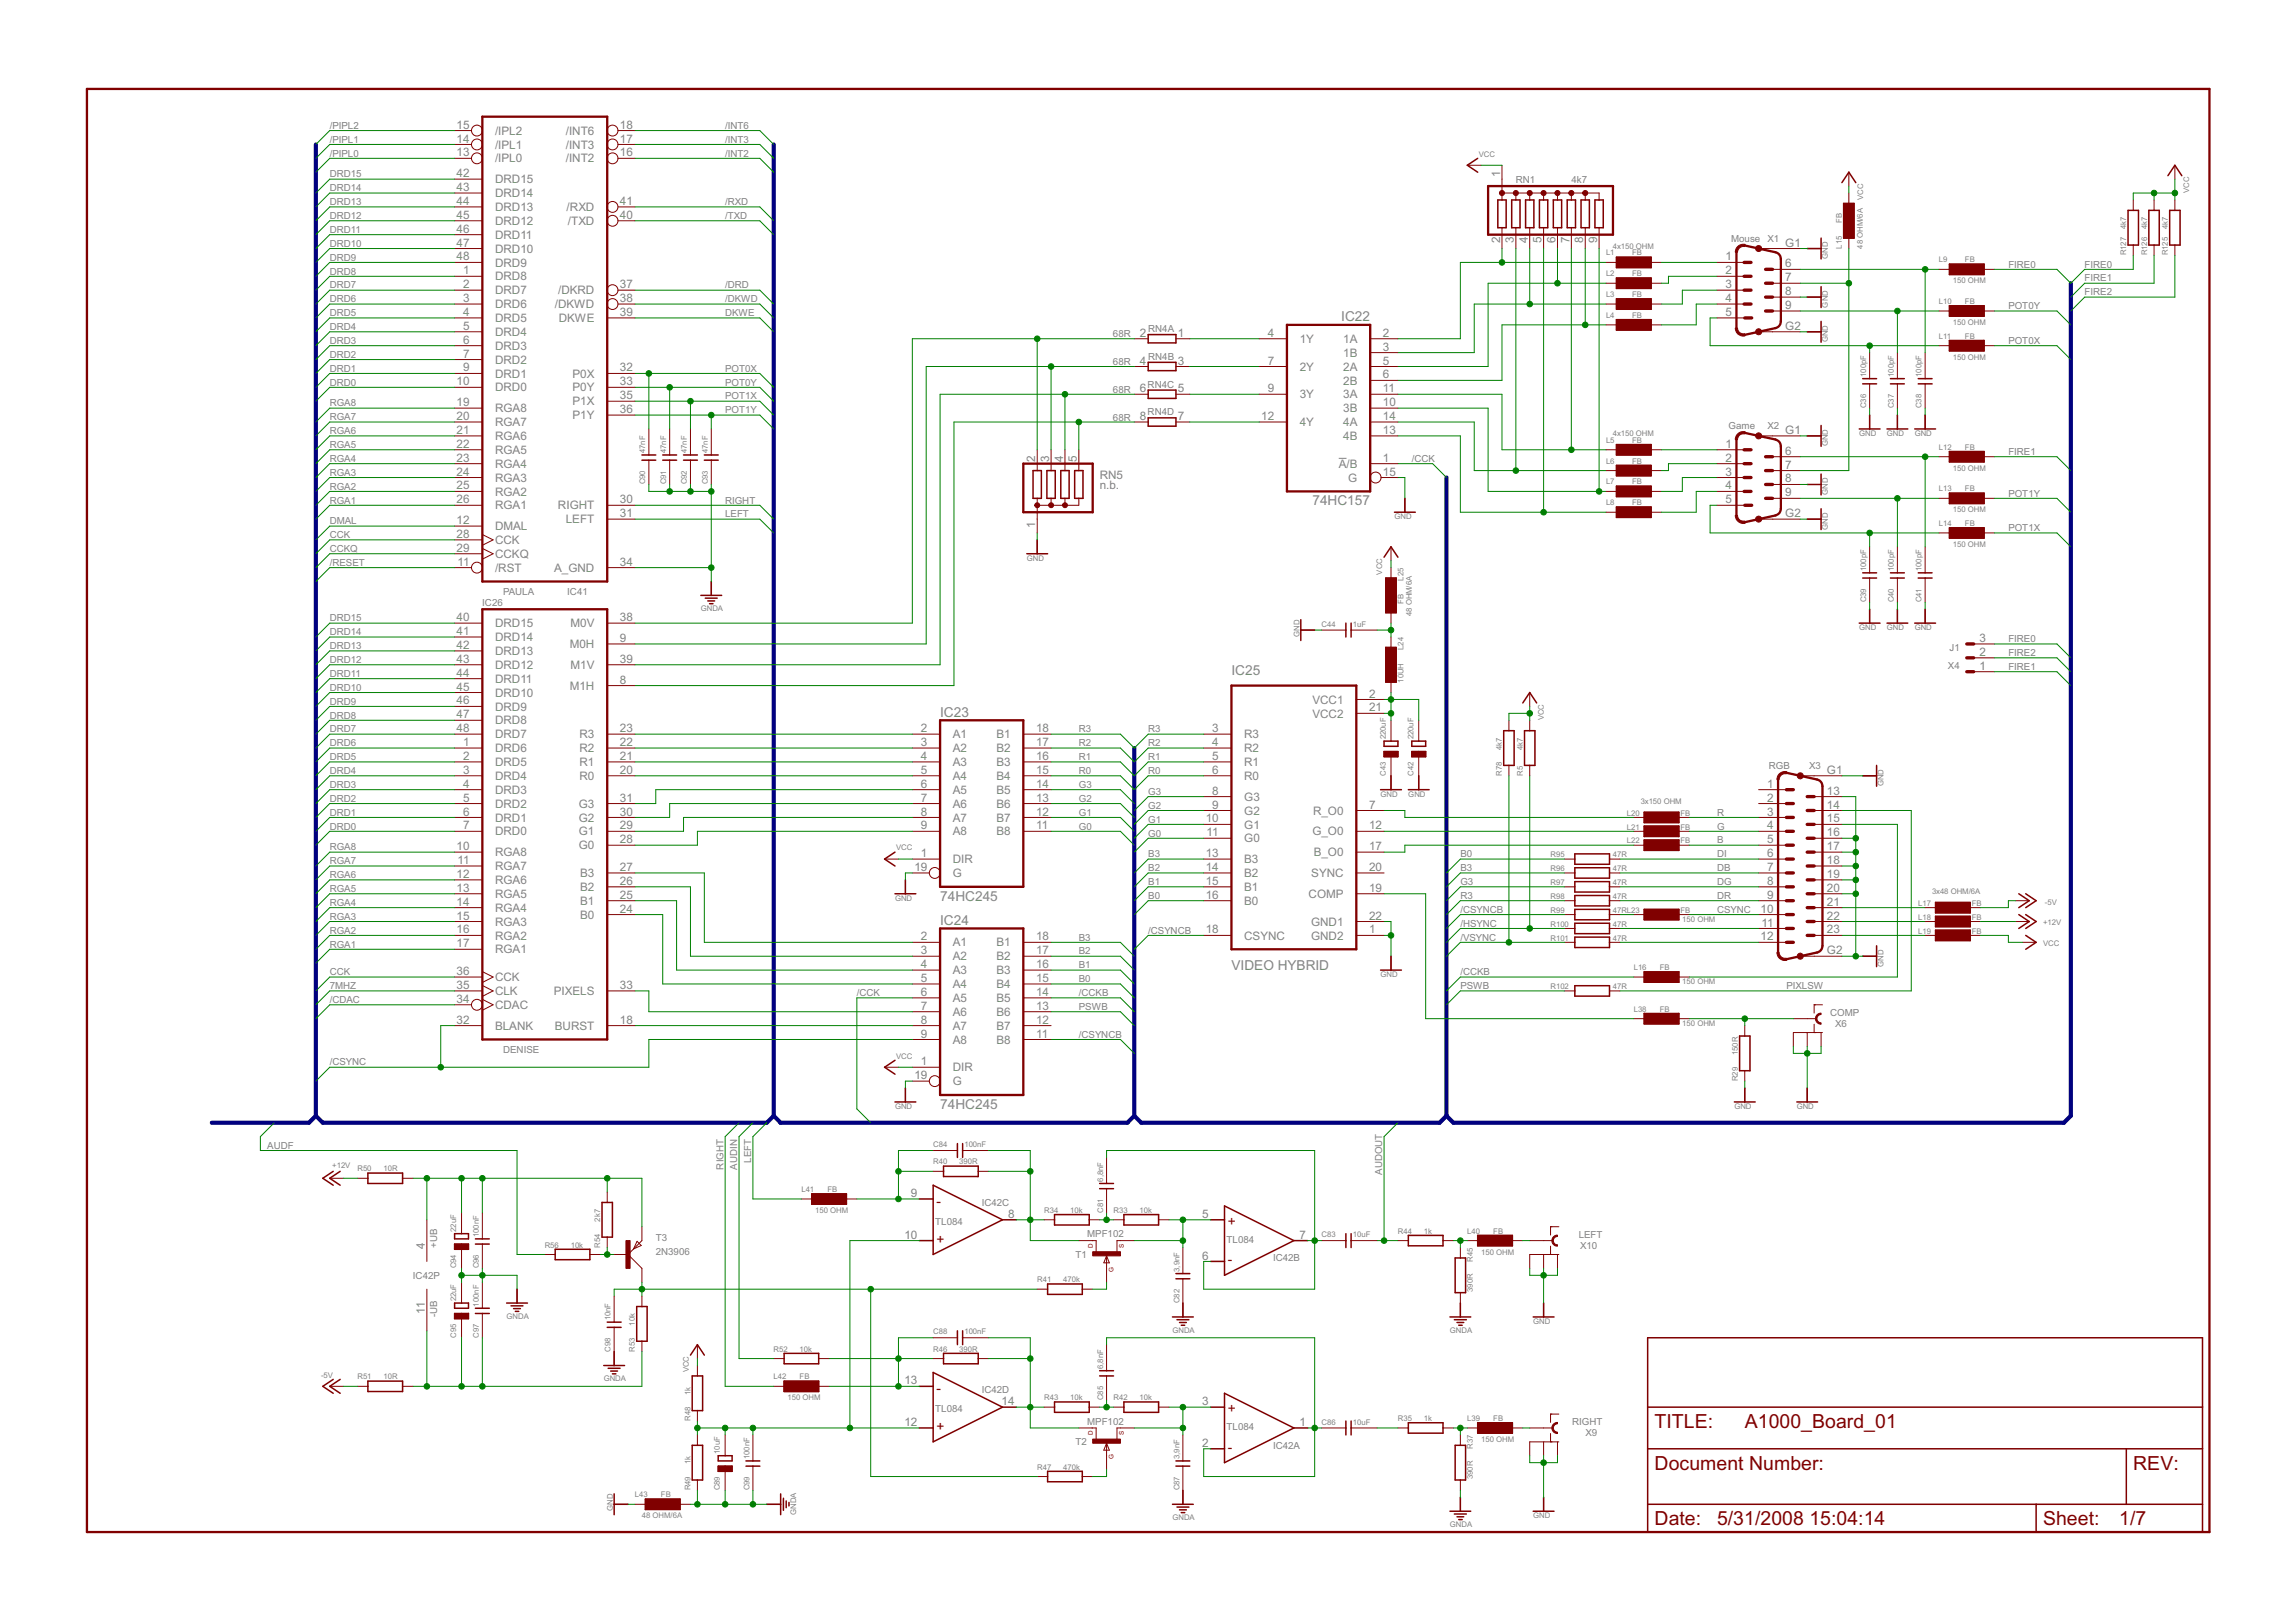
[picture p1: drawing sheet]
<svg xmlns="http://www.w3.org/2000/svg" width="420mm" height="297mm" viewBox="0 0 420 297" stroke-linecap="round" stroke-linejoin="round" font-family="sans-serif">
<defs><g id="words">
<g font-size="4" fill="#800000">
<text x="302.9" y="261.3">TITLE:</text>
<text x="319.4" y="261.3">A1000_Board_01</text>
<text x="302.9" y="269">Document Number:</text>
<text x="390.5" y="269">REV:</text>
<text x="302.9" y="279.1">Date:</text>
<text x="314.3" y="279.1">5/31/2008</text>
<text x="331.3" y="279.1">15:04:14</text>
<text x="374" y="279.1">Sheet:</text>
<text x="388" y="279.1">1/7</text>
</g>
<g font-size="2.8" fill="#808080">
<text x="245.6" y="58.8">IC22</text>
<text x="240.3" y="92.5">74HC157</text>
<text x="225.4" y="123.6">IC25</text>
<text x="172.1" y="131.2">IC23</text>
<text x="172.1" y="164.8">74HC245</text>
<text x="172.1" y="169.3">IC24</text>
<text x="225.4" y="177.5">VIDEO HYBRID</text>
<text x="172.1" y="202.9">74HC245</text>
</g>
<g font-size="2.8" fill="#800000">
<text x="171.5" y="220.7">-</text>
<text x="171.5" y="227.7">+</text>
<text x="224.8" y="224.4">+</text>
<text x="224.8" y="231.4">-</text>
<text x="171.5" y="255">-</text>
<text x="171.5" y="262">+</text>
<text x="224.8" y="258.7">+</text>
<text x="224.8" y="265.7">-</text>
</g>
<g font-size="2.4" fill="#808080">
<text x="83.6" y="23.5">15</text>
<text x="113.5" y="23.5">18</text>
<text x="83.6" y="28.6">13</text>
<text x="83.6" y="26.1">14</text>
<text x="90.6" y="29.7">/IPL0</text>
<text x="90.6" y="27.2">/IPL1</text>
<text x="90.6" y="24.7">/IPL2</text>
<text x="103.6" y="24.7">/INT6</text>
<text x="103.6" y="27.2">/INT3</text>
<text x="103.6" y="29.7">/INT2</text>
<text x="113.5" y="26.1">17</text>
<text x="113.5" y="28.6">16</text>
<text x="83.6" y="35">43</text>
<text x="83.6" y="32.4">42</text>
<text x="90.6" y="33.5">DRD15</text>
<text x="274.6" y="32.4" transform="rotate(-90 274.6 32.4)">1</text>
<text x="83.6" y="40.1">45</text>
<text x="83.6" y="37.5">44</text>
<text x="90.6" y="41.2">DRD12</text>
<text x="90.6" y="38.6">DRD13</text>
<text x="90.6" y="36.1">DRD14</text>
<text x="103.7" y="38.6">/RXD</text>
<text x="104" y="41.2">/TXD</text>
<text x="113.5" y="37.5">41</text>
<text x="113.5" y="40.1">40</text>
<text x="83.6" y="47.7">48</text>
<text x="83.6" y="45.1">47</text>
<text x="83.6" y="42.6">46</text>
<text x="90.6" y="46.2">DRD10</text>
<text x="90.6" y="43.7">DRD11</text>
<text x="274.6" y="44.5" transform="rotate(-90 274.6 44.5)">2</text>
<text x="277.2" y="44.5" transform="rotate(-90 277.2 44.5)">3</text>
<text x="279.7" y="44.5" transform="rotate(-90 279.7 44.5)">4</text>
<text x="282.2" y="44.5" transform="rotate(-90 282.2 44.5)">5</text>
<text x="284.8" y="44.5" transform="rotate(-90 284.8 44.5)">6</text>
<text x="287.3" y="44.5" transform="rotate(-90 287.3 44.5)">7</text>
<text x="289.9" y="44.5" transform="rotate(-90 289.9 44.5)">8</text>
<text x="292.4" y="44.5" transform="rotate(-90 292.4 44.5)">9</text>
<text x="315.9" y="47.7">1</text>
<text x="326.8" y="45.1">G1</text>
<text x="84.8" y="52.7">2</text>
<text x="84.8" y="50.2">1</text>
<text x="90.6" y="53.9">DRD7</text>
<text x="90.6" y="51.3">DRD8</text>
<text x="90.6" y="48.8">DRD9</text>
<text x="102.2" y="53.9">/DKRD</text>
<text x="113.5" y="52.7">37</text>
<text x="315.9" y="50.2">2</text>
<text x="315.9" y="52.7">3</text>
<text x="326.8" y="48.9">6</text>
<text x="326.8" y="51.5">7</text>
<text x="84.8" y="57.8">4</text>
<text x="84.8" y="55.3">3</text>
<text x="90.6" y="58.9">DRD5</text>
<text x="90.6" y="56.4">DRD6</text>
<text x="101.6" y="56.4">/DKWD</text>
<text x="102.3" y="58.9">DKWE</text>
<text x="113.5" y="55.3">38</text>
<text x="113.5" y="57.8">39</text>
<text x="315.9" y="55.3">4</text>
<text x="315.9" y="57.8">5</text>
<text x="326.8" y="54">8</text>
<text x="326.8" y="56.6">9</text>
<text x="84.8" y="65.4">7</text>
<text x="84.8" y="62.9">6</text>
<text x="84.8" y="60.4">5</text>
<text x="90.6" y="64">DRD3</text>
<text x="90.6" y="61.5">DRD4</text>
<text x="208.7" y="61.6">2</text>
<text x="215.6" y="61.6">1</text>
<text x="232.1" y="61.6">4</text>
<text x="237.9" y="62.8">1Y</text>
<text x="245.9" y="62.8">1A</text>
<text x="245.9" y="65.3">1B</text>
<text x="253.2" y="61.6">2</text>
<text x="253.2" y="64.2">3</text>
<text x="326.8" y="60.4">G2</text>
<text x="83.6" y="70.5">10</text>
<text x="84.8" y="68">9</text>
<text x="90.6" y="71.6">DRD0</text>
<text x="90.6" y="69.1">DRD1</text>
<text x="90.6" y="66.6">DRD2</text>
<text x="104.8" y="71.6">P0Y</text>
<text x="104.8" y="69.1">P0X</text>
<text x="113.5" y="70.5">33</text>
<text x="113.5" y="68">32</text>
<text x="208.7" y="66.7">4</text>
<text x="208.7" y="71.8">6</text>
<text x="215.6" y="66.7">3</text>
<text x="215.6" y="71.8">5</text>
<text x="232.1" y="66.7">7</text>
<text x="232.1" y="71.8">9</text>
<text x="237.9" y="67.8">2Y</text>
<text x="245.9" y="67.8">2A</text>
<text x="245.9" y="70.4">2B</text>
<text x="253.2" y="66.7">5</text>
<text x="253.2" y="69.3">6</text>
<text x="253.2" y="71.8">11</text>
<text x="83.6" y="76.9">20</text>
<text x="83.6" y="74.3">19</text>
<text x="90.6" y="78">RGA7</text>
<text x="90.6" y="75.5">RGA8</text>
<text x="104.8" y="76.7">P1Y</text>
<text x="104.8" y="74.2">P1X</text>
<text x="113.5" y="75.6">36</text>
<text x="113.5" y="73.1">35</text>
<text x="208.7" y="76.9">8</text>
<text x="215.6" y="76.9">7</text>
<text x="230.9" y="76.9">12</text>
<text x="237.9" y="72.9">3Y</text>
<text x="237.9" y="78">4Y</text>
<text x="245.9" y="75.5">3B</text>
<text x="245.9" y="72.9">3A</text>
<text x="245.9" y="78">4A</text>
<text x="253.2" y="74.3">10</text>
<text x="253.2" y="76.9">14</text>
<text x="83.6" y="82">22</text>
<text x="83.6" y="79.4">21</text>
<text x="90.6" y="83.1">RGA5</text>
<text x="90.6" y="80.5">RGA6</text>
<text x="245.9" y="80.5">4B</text>
<text x="253.2" y="79.4">13</text>
<text x="315.9" y="82">1</text>
<text x="326.8" y="83.2">6</text>
<text x="326.8" y="79.4">G1</text>
<text x="83.6" y="89.6">25</text>
<text x="83.6" y="87">24</text>
<text x="83.6" y="84.5">23</text>
<text x="90.6" y="88.2">RGA3</text>
<text x="90.6" y="85.6">RGA4</text>
<text x="189.5" y="84.5" transform="rotate(-90 189.5 84.5)">2</text>
<text x="192.1" y="84.5" transform="rotate(-90 192.1 84.5)">3</text>
<text x="194.6" y="84.5" transform="rotate(-90 194.6 84.5)">4</text>
<text x="197.2" y="84.5" transform="rotate(-90 197.2 84.5)">5</text>
<text x="201.3" y="89.5">n.b.</text>
<text x="201.3" y="87.6">RN5</text>
<text x="245.1" y="85.6">A/B</text>
<text x="246.8" y="88.2">G</text>
<text x="253.2" y="84.5">1</text>
<text x="253.2" y="87">15</text>
<text x="315.9" y="84.5">2</text>
<text x="315.9" y="87">3</text>
<text x="315.9" y="89.6">4</text>
<text x="326.8" y="85.8">7</text>
<text x="326.8" y="88.3">8</text>
<text x="83.6" y="92.1">26</text>
<text x="83.6" y="95.9">12</text>
<text x="90.6" y="93.2">RGA1</text>
<text x="90.6" y="90.7">RGA2</text>
<text x="102.2" y="93.2">RIGHT</text>
<text x="103.6" y="95.8">LEFT</text>
<text x="113.5" y="94.7">31</text>
<text x="113.5" y="92.1">30</text>
<text x="315.9" y="92.1">5</text>
<text x="326.8" y="90.8">9</text>
<text x="326.8" y="94.7">G2</text>
<text x="83.6" y="101">29</text>
<text x="83.6" y="98.5">28</text>
<text x="90.6" y="99.6">CCK</text>
<text x="90.6" y="97">DMAL</text>
<text x="189.5" y="96.5" transform="rotate(-90 189.5 96.5)">1</text>
<text x="83.8" y="103.5">11</text>
<text x="90.6" y="102.1">CCKQ</text>
<text x="90.6" y="104.7">/RST</text>
<text x="101.5" y="104.7">A_GND</text>
<text x="113.5" y="103.5">34</text>
<text x="83.6" y="113.7">40</text>
<text x="113.5" y="113.7">38</text>
<text x="83.6" y="118.8">42</text>
<text x="83.6" y="116.2">41</text>
<text x="90.6" y="119.9">DRD13</text>
<text x="90.6" y="117.4">DRD14</text>
<text x="90.6" y="114.8">DRD15</text>
<text x="104.3" y="118.6">M0H</text>
<text x="104.5" y="114.8">M0V</text>
<text x="113.5" y="117.5">9</text>
<text x="362.4" y="117.5">3</text>
<text x="83.6" y="123.9">44</text>
<text x="83.6" y="121.3">43</text>
<text x="90.6" y="125">DRD11</text>
<text x="90.6" y="122.4">DRD12</text>
<text x="104.5" y="122.4">M1V</text>
<text x="113.5" y="121.3">39</text>
<text x="113.5" y="125.1">8</text>
<text x="362.4" y="122.6">1</text>
<text x="362.4" y="120">2</text>
<text x="83.6" y="131.5">47</text>
<text x="83.6" y="128.9">46</text>
<text x="83.6" y="126.4">45</text>
<text x="90.6" y="130.1">DRD9</text>
<text x="90.6" y="127.5">DRD10</text>
<text x="104.3" y="126.2">M1H</text>
<text x="240.3" y="128.8">VCC1</text>
<text x="240.3" y="131.3">VCC2</text>
<text x="250.6" y="127.7">2</text>
<text x="250.6" y="130.2">21</text>
<text x="83.6" y="134">48</text>
<text x="84.8" y="136.6">1</text>
<text x="90.6" y="137.7">DRD6</text>
<text x="90.6" y="135.1">DRD7</text>
<text x="90.6" y="132.6">DRD8</text>
<text x="106.1" y="135.1">R3</text>
<text x="106.1" y="137.7">R2</text>
<text x="113.5" y="134">23</text>
<text x="113.5" y="136.6">22</text>
<text x="168.6" y="134">2</text>
<text x="168.6" y="136.6">3</text>
<text x="174.5" y="135.1">A1</text>
<text x="174.5" y="137.7">A2</text>
<text x="182.4" y="137.7">B2</text>
<text x="182.4" y="135.1">B1</text>
<text x="189.7" y="136.6">17</text>
<text x="189.7" y="134">18</text>
<text x="221.9" y="134">3</text>
<text x="221.9" y="136.6">4</text>
<text x="227.8" y="135.1">R3</text>
<text x="227.8" y="137.7">R2</text>
<text x="84.8" y="141.6">3</text>
<text x="84.8" y="139.1">2</text>
<text x="90.6" y="142.8">DRD4</text>
<text x="90.6" y="140.2">DRD5</text>
<text x="106.1" y="140.2">R1</text>
<text x="106.1" y="142.8">R0</text>
<text x="113.5" y="139.1">21</text>
<text x="113.5" y="141.6">20</text>
<text x="168.6" y="139.1">4</text>
<text x="168.6" y="141.6">5</text>
<text x="174.5" y="140.2">A3</text>
<text x="174.5" y="142.8">A4</text>
<text x="182.4" y="142.8">B4</text>
<text x="182.4" y="140.2">B3</text>
<text x="189.7" y="141.6">15</text>
<text x="189.7" y="139.1">16</text>
<text x="221.9" y="139.1">5</text>
<text x="221.9" y="141.6">6</text>
<text x="227.8" y="140.2">R1</text>
<text x="227.8" y="142.8">R0</text>
<text x="334.5" y="141.6">G1</text>
<text x="84.8" y="149.3">6</text>
<text x="84.8" y="146.7">5</text>
<text x="84.8" y="144.2">4</text>
<text x="90.6" y="147.8">DRD2</text>
<text x="90.6" y="145.3">DRD3</text>
<text x="106" y="147.8">G3</text>
<text x="113.5" y="149.3">30</text>
<text x="113.5" y="146.7">31</text>
<text x="168.6" y="144.2">6</text>
<text x="168.6" y="146.7">7</text>
<text x="168.6" y="149.3">8</text>
<text x="174.5" y="145.3">A5</text>
<text x="174.5" y="147.8">A6</text>
<text x="182.4" y="147.8">B6</text>
<text x="182.4" y="145.3">B5</text>
<text x="189.7" y="149.3">12</text>
<text x="189.7" y="146.7">13</text>
<text x="189.7" y="144.2">14</text>
<text x="221.9" y="145.4">8</text>
<text x="221.9" y="148">9</text>
<text x="227.8" y="146.6">G3</text>
<text x="227.8" y="149.1">G2</text>
<text x="240.4" y="149.1">R_O0</text>
<text x="250.6" y="148">7</text>
<text x="323.5" y="144.2">1</text>
<text x="323.5" y="146.7">2</text>
<text x="323.5" y="149.3">3</text>
<text x="334.5" y="148">14</text>
<text x="334.5" y="145.4">13</text>
<text x="83.6" y="155.6">10</text>
<text x="84.8" y="151.8">7</text>
<text x="90.6" y="152.9">DRD0</text>
<text x="90.6" y="150.4">DRD1</text>
<text x="106" y="155.4">G0</text>
<text x="106" y="152.9">G1</text>
<text x="106" y="150.4">G2</text>
<text x="113.5" y="154.3">28</text>
<text x="113.5" y="151.8">29</text>
<text x="168.6" y="151.8">9</text>
<text x="174.5" y="150.4">A7</text>
<text x="174.5" y="152.9">A8</text>
<text x="182.4" y="152.9">B8</text>
<text x="182.4" y="150.4">B7</text>
<text x="189.7" y="151.8">11</text>
<text x="220.7" y="150.5">10</text>
<text x="220.9" y="153.1">11</text>
<text x="227.8" y="151.6">G1</text>
<text x="227.8" y="154.2">G0</text>
<text x="240.3" y="152.9">G_O0</text>
<text x="250.6" y="151.8">12</text>
<text x="250.6" y="155.6">17</text>
<text x="323.5" y="151.8">4</text>
<text x="323.5" y="154.3">5</text>
<text x="334.5" y="150.5">15</text>
<text x="334.5" y="153.1">16</text>
<text x="334.5" y="155.6">17</text>
<text x="83.6" y="160.7">12</text>
<text x="83.8" y="158.1">11</text>
<text x="90.6" y="161.8">RGA6</text>
<text x="90.6" y="159.3">RGA7</text>
<text x="90.6" y="156.7">RGA8</text>
<text x="106.2" y="160.5">B3</text>
<text x="113.5" y="161.9">26</text>
<text x="113.5" y="159.4">27</text>
<text x="167.4" y="159.4">19</text>
<text x="168.6" y="156.9">1</text>
<text x="174.5" y="158">DIR</text>
<text x="174.5" y="160.5">G</text>
<text x="220.7" y="156.9">13</text>
<text x="220.7" y="159.4">14</text>
<text x="220.7" y="161.9">15</text>
<text x="227.8" y="158">B3</text>
<text x="227.8" y="160.5">B2</text>
<text x="240.1" y="160.5">SYNC</text>
<text x="240.5" y="156.7">B_O0</text>
<text x="250.6" y="159.4">20</text>
<text x="323.5" y="156.9">6</text>
<text x="323.5" y="159.4">7</text>
<text x="323.5" y="161.9">8</text>
<text x="334.5" y="158.1">18</text>
<text x="334.5" y="160.7">19</text>
<text x="83.6" y="165.8">14</text>
<text x="83.6" y="163.2">13</text>
<text x="90.6" y="166.9">RGA4</text>
<text x="90.6" y="164.3">RGA5</text>
<text x="106.2" y="165.6">B1</text>
<text x="106.2" y="163.1">B2</text>
<text x="113.5" y="167">24</text>
<text x="113.5" y="164.5">25</text>
<text x="220.7" y="164.5">16</text>
<text x="227.8" y="163.1">B1</text>
<text x="227.8" y="165.6">B0</text>
<text x="239.6" y="164.3">COMP</text>
<text x="250.6" y="163.2">19</text>
<text x="322.3" y="167">10</text>
<text x="323.5" y="164.5">9</text>
<text x="334.5" y="163.2">20</text>
<text x="334.5" y="165.8">21</text>
<text x="83.6" y="173.4">17</text>
<text x="83.6" y="170.8">16</text>
<text x="83.6" y="168.3">15</text>
<text x="90.6" y="172">RGA2</text>
<text x="90.6" y="169.4">RGA3</text>
<text x="106.2" y="168.1">B0</text>
<text x="168.6" y="172.1">2</text>
<text x="174.5" y="173.2">A1</text>
<text x="182.4" y="173.2">B1</text>
<text x="189.7" y="172.1">18</text>
<text x="220.7" y="170.8">18</text>
<text x="227.8" y="172">CSYNC</text>
<text x="240" y="172">GND2</text>
<text x="240" y="169.4">GND1</text>
<text x="250.6" y="170.8">1</text>
<text x="250.6" y="168.3">22</text>
<text x="322.3" y="172.1">12</text>
<text x="322.5" y="169.6">11</text>
<text x="334.5" y="168.3">22</text>
<text x="334.5" y="170.8">23</text>
<text x="83.6" y="178.5">36</text>
<text x="90.6" y="174.5">RGA1</text>
<text x="90.6" y="179.6">CCK</text>
<text x="168.6" y="174.6">3</text>
<text x="168.6" y="177.2">4</text>
<text x="168.6" y="179.7">5</text>
<text x="174.5" y="175.8">A2</text>
<text x="174.5" y="178.3">A3</text>
<text x="182.4" y="178.3">B3</text>
<text x="182.4" y="175.8">B2</text>
<text x="189.7" y="179.7">15</text>
<text x="189.7" y="177.2">16</text>
<text x="189.7" y="174.6">17</text>
<text x="334.5" y="174.6">G2</text>
<text x="83.6" y="183.5">34</text>
<text x="83.6" y="181">35</text>
<text x="90.6" y="184.7">CDAC</text>
<text x="90.6" y="182.1">CLK</text>
<text x="101.4" y="182.1">PIXELS</text>
<text x="113.5" y="181">33</text>
<text x="168.6" y="182.3">6</text>
<text x="168.6" y="184.8">7</text>
<text x="174.5" y="180.8">A4</text>
<text x="174.5" y="183.4">A5</text>
<text x="174.5" y="185.9">A6</text>
<text x="182.4" y="185.9">B6</text>
<text x="182.4" y="183.4">B5</text>
<text x="182.4" y="180.8">B4</text>
<text x="189.7" y="184.8">13</text>
<text x="189.7" y="182.3">14</text>
<text x="83.6" y="187.3">32</text>
<text x="90.6" y="188.5">BLANK</text>
<text x="101.6" y="188.5">BURST</text>
<text x="113.5" y="187.3">18</text>
<text x="168.6" y="187.3">8</text>
<text x="168.6" y="189.9">9</text>
<text x="174.5" y="188.5">A7</text>
<text x="174.5" y="191">A8</text>
<text x="182.4" y="191">B8</text>
<text x="182.4" y="188.5">B7</text>
<text x="189.7" y="189.9">11</text>
<text x="189.7" y="187.3">12</text>
<text x="167.4" y="197.5">19</text>
<text x="168.6" y="195">1</text>
<text x="174.5" y="196.1">DIR</text>
<text x="174.5" y="198.6">G</text>
<text x="166.8" y="219.1">9</text>
<text x="165.6" y="226.7">10</text>
<text x="184.5" y="222.9">8</text>
<text x="220.1" y="222.9">5</text>
<text x="237.9" y="226.7">7</text>
<text x="77.8" y="228.5" transform="rotate(-90 77.8 228.5)">4</text>
<text x="220.1" y="230.5">6</text>
<text x="77.8" y="240.5" transform="rotate(-90 77.8 240.5)">11</text>
<text x="165.6" y="253.4">13</text>
<text x="183.4" y="257.2">14</text>
<text x="220.1" y="257.2">3</text>
<text x="165.6" y="261">12</text>
<text x="237.9" y="261">1</text>
<text x="220.1" y="264.8">2</text>
</g>
<g font-size="2" fill="#808080">
<text x="60.4" y="23.6">/PIPL2</text>
<text x="132.7" y="23.6">/INT6</text>
<text x="60.4" y="28.7">/PIPL0</text>
<text x="60.4" y="26.1">/PIPL1</text>
<text x="132.7" y="26.1">/INT3</text>
<text x="132.7" y="28.7">/INT2</text>
<text x="60.4" y="32.5">DRD15</text>
<text x="60.4" y="35">DRD14</text>
<text x="277.5" y="33.4">RN1</text>
<text x="287.7" y="33.4">4k7</text>
<text x="60.4" y="37.5">DRD13</text>
<text x="60.4" y="40.1">DRD12</text>
<text x="132.7" y="37.5">/RXD</text>
<text x="132.7" y="40.1">/TXD</text>
<text x="60.4" y="42.6">DRD11</text>
<text x="60.4" y="45.2">DRD10</text>
<text x="60.4" y="47.7">DRD9</text>
<text x="316.9" y="44.2">Mouse X1</text>
<text x="60.4" y="50.2">DRD8</text>
<text x="60.4" y="52.8">DRD7</text>
<text x="132.7" y="52.8">/DRD</text>
<text x="367.7" y="49">FIRE0</text>
<text x="381.6" y="49">FIRE0</text>
<text x="381.6" y="51.5">FIRE1</text>
<text x="60.4" y="55.3">DRD6</text>
<text x="60.4" y="57.9">DRD5</text>
<text x="132.7" y="55.3">/DKWD</text>
<text x="132.7" y="57.9">DKWE</text>
<text x="367.7" y="56.6">POT0Y</text>
<text x="381.6" y="54.1">FIRE2</text>
<text x="60.4" y="60.4">DRD4</text>
<text x="60.4" y="62.9">DRD3</text>
<text x="60.4" y="65.5">DRD2</text>
<text x="203.8" y="61.7">68R</text>
<text x="210.2" y="60.8">RN4A</text>
<text x="210.2" y="65.9">RN4B</text>
<text x="367.7" y="62.9">POT0X</text>
<text x="60.4" y="68">DRD1</text>
<text x="60.4" y="70.6">DRD0</text>
<text x="132.7" y="70.6">POT0Y</text>
<text x="132.7" y="68">POT0X</text>
<text x="203.8" y="66.8">68R</text>
<text x="203.8" y="71.9">68R</text>
<text x="210.1" y="70.9">RN4C</text>
<text x="60.4" y="74.4">RGA8</text>
<text x="60.4" y="76.9">RGA7</text>
<text x="132.7" y="75.6">POT1Y</text>
<text x="132.7" y="73.1">POT1X</text>
<text x="203.8" y="77">68R</text>
<text x="210.1" y="76">RN4D</text>
<text x="60.4" y="82">RGA5</text>
<text x="60.4" y="79.5">RGA6</text>
<text x="316.5" y="78.5">Game</text>
<text x="323.6" y="78.5">X2</text>
<text x="367.7" y="83.3">FIRE1</text>
<text x="60.4" y="89.6">RGA2</text>
<text x="60.4" y="87.1">RGA3</text>
<text x="60.4" y="84.5">RGA4</text>
<text x="258.5" y="84.5">/CCK</text>
<text x="60.4" y="92.1">RGA1</text>
<text x="60.4" y="96">DMAL</text>
<text x="132.7" y="92.1">RIGHT</text>
<text x="132.7" y="94.7">LEFT</text>
<text x="367.7" y="90.9">POT1Y</text>
<text x="60.4" y="98.5">CCK</text>
<text x="60.4" y="101">CCKQ</text>
<text x="367.7" y="97.2">POT1X</text>
<text x="60.4" y="103.6">/RESET</text>
<text x="60.4" y="113.7">DRD15</text>
<text x="88.3" y="110.9">IC26</text>
<text x="92.1" y="109">PAULA</text>
<text x="103.9" y="109">IC41</text>
<text x="60.4" y="116.3">DRD14</text>
<text x="60.4" y="118.8">DRD13</text>
<text x="356.9" y="119.1">J1</text>
<text x="367.7" y="117.5">FIRE0</text>
<text x="60.4" y="121.4">DRD12</text>
<text x="60.4" y="123.9">DRD11</text>
<text x="356.6" y="122.4">X4</text>
<text x="367.7" y="122.6">FIRE1</text>
<text x="367.7" y="120.1">FIRE2</text>
<text x="60.4" y="126.4">DRD10</text>
<text x="60.4" y="129">DRD9</text>
<text x="60.4" y="131.5">DRD8</text>
<text x="60.4" y="134.1">DRD7</text>
<text x="60.4" y="136.6">DRD6</text>
<text x="197.5" y="134.1">R3</text>
<text x="197.5" y="136.6">R2</text>
<text x="210.2" y="134.1">R3</text>
<text x="210.2" y="136.6">R2</text>
<text x="60.4" y="139.1">DRD5</text>
<text x="60.4" y="141.7">DRD4</text>
<text x="197.5" y="139.1">R1</text>
<text x="197.5" y="141.7">R0</text>
<text x="210.2" y="139.1">R1</text>
<text x="210.2" y="141.7">R0</text>
<text x="323.8" y="140.7">RGB</text>
<text x="331.2" y="140.7">X3</text>
<text x="60.4" y="144.2">DRD3</text>
<text x="60.4" y="146.8">DRD2</text>
<text x="60.4" y="149.3">DRD1</text>
<text x="197.5" y="144.2">G3</text>
<text x="197.5" y="146.8">G2</text>
<text x="197.5" y="149.3">G1</text>
<text x="210.2" y="145.5">G3</text>
<text x="210.2" y="148">G2</text>
<text x="314.3" y="149.3">R</text>
<text x="60.4" y="151.8">DRD0</text>
<text x="60.4" y="155.6">RGA8</text>
<text x="197.5" y="151.8">G0</text>
<text x="210.2" y="150.6">G1</text>
<text x="210.2" y="153.1">G0</text>
<text x="314.3" y="151.8">G</text>
<text x="314.3" y="154.4">B</text>
<text x="60.4" y="158.2">RGA7</text>
<text x="60.4" y="160.7">RGA6</text>
<text x="210.2" y="156.9">B3</text>
<text x="210.2" y="159.4">B2</text>
<text x="210.2" y="162">B1</text>
<text x="267.4" y="162">G3</text>
<text x="267.4" y="159.4">B3</text>
<text x="267.4" y="156.9">B0</text>
<text x="314.3" y="156.9">DI</text>
<text x="314.3" y="159.4">DB</text>
<text x="314.3" y="162">DG</text>
<text x="60.4" y="165.8">RGA4</text>
<text x="60.4" y="163.3">RGA5</text>
<text x="210.2" y="164.5">B0</text>
<text x="267.4" y="164.5">R3</text>
<text x="267.4" y="167.1">/CSYNCB</text>
<text x="314.3" y="167.1">CSYNC</text>
<text x="314.3" y="164.5">DR</text>
<text x="60.4" y="173.4">RGA1</text>
<text x="60.4" y="170.9">RGA2</text>
<text x="60.4" y="168.3">RGA3</text>
<text x="197.5" y="172.1">B3</text>
<text x="210.2" y="170.9">/CSYNCB</text>
<text x="267.4" y="169.6">/HSYNC</text>
<text x="267.4" y="172.1">/VSYNC</text>
<text x="60.4" y="178.5">CCK</text>
<text x="197.5" y="174.7">B2</text>
<text x="197.5" y="177.2">B1</text>
<text x="197.5" y="179.8">B0</text>
<text x="267.4" y="178.5">/CCKB</text>
<text x="60.4" y="181">7MHZ</text>
<text x="60.4" y="183.6">/CDAC</text>
<text x="156.9" y="182.3">/CCK</text>
<text x="197.5" y="184.8">PSWB</text>
<text x="197.5" y="182.3">/CCKB</text>
<text x="267.4" y="181">PSWB</text>
<text x="327" y="181">PIXLSW</text>
<text x="335.1" y="185.9">COMP</text>
<text x="197.5" y="189.9">/CSYNCB</text>
<text x="336" y="187.9">X6</text>
<text x="60.4" y="195">/CSYNC</text>
<text x="92.1" y="192.8">DENISE</text>
<text x="48.9" y="210.2">AUDF</text>
<text x="132.4" y="214" transform="rotate(-90 132.4 214)">RIGHT</text>
<text x="135" y="214" transform="rotate(-90 135 214)">AUDIN</text>
<text x="137.5" y="212.8" transform="rotate(-90 137.5 212.8)">LEFT</text>
<text x="253.1" y="215" transform="rotate(-90 253.1 215)">AUDOUT</text>
<text x="179.7" y="220.7">IC42C</text>
<text x="120" y="227.1">T3</text>
<text x="171.2" y="224.1">TL084</text>
<text x="199.1" y="226.4">MPF102</text>
<text x="224.6" y="227.4">TL084</text>
<text x="289" y="226.5">LEFT</text>
<text x="80" y="228.3" transform="rotate(-90 80 228.3)">+UB</text>
<text x="120" y="229.6">2N3906</text>
<text x="196.9" y="230.2">T1</text>
<text x="233.1" y="230.9">IC42B</text>
<text x="289.3" y="228.5">X10</text>
<text x="75.6" y="234">IC42P</text>
<text x="80" y="241" transform="rotate(-90 80 241)">-UB</text>
<text x="179.7" y="255">IC42D</text>
<text x="171.2" y="258.4">TL084</text>
<text x="199.1" y="260.7">MPF102</text>
<text x="224.6" y="261.7">TL084</text>
<text x="287.8" y="260.8">RIGHT</text>
<text x="290.3" y="262.8">X9</text>
<text x="196.9" y="264.5">T2</text>
<text x="233.1" y="265.2">IC42A</text>
</g>
<g font-size="1.6" fill="#808080">
<text x="270.7" y="28.7">VCC</text>
<text x="400.8" y="35.3" transform="rotate(-90 400.8 35.3)">VCC</text>
<text x="337.2" y="40.7" transform="rotate(-90 337.2 40.7)">FB</text>
<text x="341.1" y="36.6" transform="rotate(-90 341.1 36.6)">VCC</text>
<text x="389.3" y="42" transform="rotate(-90 389.3 42)">4k7</text>
<text x="393.1" y="42" transform="rotate(-90 393.1 42)">4k7</text>
<text x="396.9" y="42" transform="rotate(-90 396.9 42)">4k7</text>
<text x="294" y="46.8">L1</text>
<text x="295.3" y="45.5">4x150 OHM</text>
<text x="298.8" y="46.8">FB</text>
<text x="334.7" y="47.4" transform="rotate(-90 334.7 47.4)">GND</text>
<text x="337.2" y="45.5" transform="rotate(-90 337.2 45.5)">L15</text>
<text x="341" y="45.5" transform="rotate(-90 341 45.5)">48 OHM/6A</text>
<text x="389.3" y="46.8" transform="rotate(-90 389.3 46.8)">R127</text>
<text x="393.1" y="46.8" transform="rotate(-90 393.1 46.8)">R126</text>
<text x="396.9" y="46.8" transform="rotate(-90 396.9 46.8)">R125</text>
<text x="294" y="50.6">L2</text>
<text x="298.8" y="50.6">FB</text>
<text x="355" y="48">L9</text>
<text x="357.5" y="51.8">150 OHM</text>
<text x="359.7" y="48">FB</text>
<text x="294" y="54.4">L3</text>
<text x="294" y="58.2">L4</text>
<text x="298.8" y="54.4">FB</text>
<text x="298.8" y="58.2">FB</text>
<text x="334.7" y="56.3" transform="rotate(-90 334.7 56.3)">GND</text>
<text x="355" y="55.6">L10</text>
<text x="357.5" y="59.5">150 OHM</text>
<text x="359.7" y="55.6">FB</text>
<text x="334.7" y="62.6" transform="rotate(-90 334.7 62.6)">GND</text>
<text x="355" y="62">L11</text>
<text x="357.5" y="65.8">150 OHM</text>
<text x="359.7" y="62">FB</text>
<text x="341.6" y="69" transform="rotate(-90 341.6 69)">100pF</text>
<text x="346.7" y="69" transform="rotate(-90 346.7 69)">100pF</text>
<text x="351.8" y="69" transform="rotate(-90 351.8 69)">100pF</text>
<text x="341.6" y="74.7" transform="rotate(-90 341.6 74.7)">C36</text>
<text x="346.7" y="74.7" transform="rotate(-90 346.7 74.7)">C37</text>
<text x="351.8" y="74.7" transform="rotate(-90 351.8 74.7)">C38</text>
<text x="118.1" y="82.9" transform="rotate(-90 118.1 82.9)">47nF</text>
<text x="122" y="82.9" transform="rotate(-90 122 82.9)">47nF</text>
<text x="125.8" y="82.9" transform="rotate(-90 125.8 82.9)">47nF</text>
<text x="129.6" y="82.9" transform="rotate(-90 129.6 82.9)">47nF</text>
<text x="294" y="81">L5</text>
<text x="295.3" y="79.8">4x150 OHM</text>
<text x="298.8" y="81">FB</text>
<text x="334.7" y="81.7" transform="rotate(-90 334.7 81.7)">GND</text>
<text x="340.4" y="79.8">GND</text>
<text x="345.5" y="79.8">GND</text>
<text x="350.5" y="79.8">GND</text>
<text x="355" y="82.3">L12</text>
<text x="359.7" y="82.3">FB</text>
<text x="118.1" y="88.7" transform="rotate(-90 118.1 88.7)">C90</text>
<text x="122" y="88.7" transform="rotate(-90 122 88.7)">C91</text>
<text x="125.8" y="88.7" transform="rotate(-90 125.8 88.7)">C92</text>
<text x="129.6" y="88.7" transform="rotate(-90 129.6 88.7)">C93</text>
<text x="294" y="84.8">L6</text>
<text x="294" y="88.7">L7</text>
<text x="298.8" y="84.8">FB</text>
<text x="298.8" y="88.7">FB</text>
<text x="355" y="89.9">L13</text>
<text x="357.5" y="86.1">150 OHM</text>
<text x="359.7" y="89.9">FB</text>
<text x="255.3" y="95">GND</text>
<text x="294" y="92.5">L8</text>
<text x="298.8" y="92.5">FB</text>
<text x="334.7" y="90.6" transform="rotate(-90 334.7 90.6)">GND</text>
<text x="357.5" y="93.7">150 OHM</text>
<text x="334.7" y="96.9" transform="rotate(-90 334.7 96.9)">GND</text>
<text x="355" y="96.3">L14</text>
<text x="357.5" y="100.1">150 OHM</text>
<text x="359.7" y="96.3">FB</text>
<text x="188" y="102.6">GND</text>
<text x="253.1" y="105.2" transform="rotate(-90 253.1 105.2)">VCC</text>
<text x="256.9" y="106.2" transform="rotate(-90 256.9 106.2)">L25</text>
<text x="341.6" y="104.5" transform="rotate(-90 341.6 104.5)">100pF</text>
<text x="346.7" y="104.5" transform="rotate(-90 346.7 104.5)">100pF</text>
<text x="351.8" y="104.5" transform="rotate(-90 351.8 104.5)">100pF</text>
<text x="128.3" y="111.8">GNDA</text>
<text x="256.9" y="110.5" transform="rotate(-90 256.9 110.5)">FB</text>
<text x="258.5" y="112.8" transform="rotate(-90 258.5 112.8)">48 OHM/6A</text>
<text x="341.6" y="110.2" transform="rotate(-90 341.6 110.2)">C39</text>
<text x="346.7" y="110.2" transform="rotate(-90 346.7 110.2)">C40</text>
<text x="351.8" y="110.2" transform="rotate(-90 351.8 110.2)">C41</text>
<text x="237.9" y="116.6" transform="rotate(-90 237.9 116.6)">GND</text>
<text x="242" y="114.7">C44</text>
<text x="247.7" y="114.7">1uF</text>
<text x="256.9" y="118.9" transform="rotate(-90 256.9 118.9)">L24</text>
<text x="340.4" y="115.3">GND</text>
<text x="345.5" y="115.3">GND</text>
<text x="350.5" y="115.3">GND</text>
<text x="256.9" y="125" transform="rotate(-90 256.9 125)">10UH</text>
<text x="282.7" y="131.8" transform="rotate(-90 282.7 131.8)">VCC</text>
<text x="253.7" y="135.3" transform="rotate(-90 253.7 135.3)">220uF</text>
<text x="258.8" y="135.3" transform="rotate(-90 258.8 135.3)">220uF</text>
<text x="275" y="137.2" transform="rotate(-90 275 137.2)">4k7</text>
<text x="278.8" y="137.2" transform="rotate(-90 278.8 137.2)">4k7</text>
<text x="253.7" y="142" transform="rotate(-90 253.7 142)">C43</text>
<text x="258.8" y="142" transform="rotate(-90 258.8 142)">C42</text>
<text x="275" y="142" transform="rotate(-90 275 142)">R78</text>
<text x="278.8" y="142" transform="rotate(-90 278.8 142)">R5</text>
<text x="344.8" y="143.9" transform="rotate(-90 344.8 143.9)">GND</text>
<text x="252.8" y="145.8">GND</text>
<text x="257.8" y="145.8">GND</text>
<text x="297.8" y="149.3">L20</text>
<text x="300.4" y="147.1">3x150 OHM</text>
<text x="307.7" y="149.3">FB</text>
<text x="164.1" y="155.6">VCC</text>
<text x="297.8" y="151.8">L21</text>
<text x="297.8" y="154.4">L22</text>
<text x="307.7" y="151.8">FB</text>
<text x="307.7" y="154.4">FB</text>
<text x="283.9" y="156.9">R95</text>
<text x="283.9" y="159.4">R96</text>
<text x="283.9" y="162">R97</text>
<text x="295.3" y="156.9">47R</text>
<text x="295.3" y="159.4">47R</text>
<text x="295.3" y="162">47R</text>
<text x="163.9" y="164.8">GND</text>
<text x="283.9" y="164.5">R98</text>
<text x="283.9" y="167.1">R99</text>
<text x="295.3" y="164.5">47R</text>
<text x="295.3" y="167.1">47RL23</text>
<text x="307.7" y="167.1">FB</text>
<text x="351.2" y="165.8">L17</text>
<text x="353.7" y="163.6">3x48 OHM/6A</text>
<text x="361" y="165.8">FB</text>
<text x="374.4" y="165.5">-5V</text>
<text x="283.9" y="169.6">R100</text>
<text x="283.9" y="172.1">R101</text>
<text x="295.3" y="169.6">47R</text>
<text x="295.3" y="172.1">47R</text>
<text x="308" y="168.7">150 OHM</text>
<text x="351.2" y="168.3">L18</text>
<text x="351.2" y="170.9">L19</text>
<text x="361" y="168.3">FB</text>
<text x="361" y="170.9">FB</text>
<text x="374" y="173.1">VCC</text>
<text x="374" y="169.3">+12V</text>
<text x="252.8" y="178.8">GND</text>
<text x="299.1" y="177.5">L16</text>
<text x="303.9" y="177.5">FB</text>
<text x="344.8" y="176.9" transform="rotate(-90 344.8 176.9)">GND</text>
<text x="283.9" y="181">R102</text>
<text x="295.3" y="181">47R</text>
<text x="299.1" y="185.2">L38</text>
<text x="303.9" y="185.2">FB</text>
<text x="308" y="180.1">150 OHM</text>
<text x="308" y="187.7">150 OHM</text>
<text x="164.1" y="193.7">VCC</text>
<text x="318.2" y="197.9" transform="rotate(-90 318.2 197.9)">R29</text>
<text x="318.2" y="193.1" transform="rotate(-90 318.2 193.1)">150R</text>
<text x="163.9" y="202.9">GND</text>
<text x="317.5" y="202.9">GND</text>
<text x="328.9" y="202.9">GND</text>
<text x="170.8" y="209.9">C84</text>
<text x="176.6" y="209.9">100nF</text>
<text x="60.8" y="213.7">+12V</text>
<text x="65.4" y="214.4">R50</text>
<text x="70.2" y="214.4">10R</text>
<text x="170.8" y="213.1">R40</text>
<text x="175.6" y="213.1">390R</text>
<text x="146.7" y="218.2">L41</text>
<text x="149.3" y="222">150 OHM</text>
<text x="151.5" y="218.2">FB</text>
<text x="191.2" y="222">R34</text>
<text x="195.9" y="222">10k</text>
<text x="202" y="222" transform="rotate(-90 202 222)">C81</text>
<text x="202" y="216.3" transform="rotate(-90 202 216.3)">6,8nF</text>
<text x="203.9" y="222">R33</text>
<text x="208.6" y="222">10k</text>
<text x="83.5" y="225.5" transform="rotate(-90 83.5 225.5)">22uF</text>
<text x="87.7" y="226.4" transform="rotate(-90 87.7 226.4)">100nF</text>
<text x="109.9" y="223.6" transform="rotate(-90 109.9 223.6)">2k7</text>
<text x="242" y="226.4">C83</text>
<text x="247.7" y="226.4">10uF</text>
<text x="255.9" y="225.8">R44</text>
<text x="260.7" y="225.8">1k</text>
<text x="268.6" y="225.8">L40</text>
<text x="273.4" y="225.8">FB</text>
<text x="83.5" y="232.1" transform="rotate(-90 83.5 232.1)">C94</text>
<text x="87.7" y="232.1" transform="rotate(-90 87.7 232.1)">C96</text>
<text x="99.7" y="228.3">R56</text>
<text x="104.5" y="228.3">10k</text>
<text x="109.9" y="228.3" transform="rotate(-90 109.9 228.3)">R54</text>
<text x="215.9" y="232.8" transform="rotate(-90 215.9 232.8)">3,9nF</text>
<text x="269.6" y="230.9" transform="rotate(-90 269.6 230.9)">R45</text>
<text x="271.2" y="229.6">150 OHM</text>
<text x="83.5" y="238.2" transform="rotate(-90 83.5 238.2)">22uF</text>
<text x="87.7" y="239.1" transform="rotate(-90 87.7 239.1)">100nF</text>
<text x="189.9" y="234.7">R41</text>
<text x="194.7" y="234.7">470k</text>
<text x="215.9" y="238.5" transform="rotate(-90 215.9 238.5)">C82</text>
<text x="269.6" y="236.5" transform="rotate(-90 269.6 236.5)">390R</text>
<text x="83.5" y="244.8" transform="rotate(-90 83.5 244.8)">C95</text>
<text x="87.7" y="244.8" transform="rotate(-90 87.7 244.8)">C97</text>
<text x="92.7" y="241.3">GNDA</text>
<text x="111.8" y="241.7" transform="rotate(-90 111.8 241.7)">10nF</text>
<text x="116.2" y="242.6" transform="rotate(-90 116.2 242.6)">10k</text>
<text x="170.8" y="244.2">C88</text>
<text x="176.6" y="244.2">100nF</text>
<text x="214.7" y="243.9">GNDA</text>
<text x="265.5" y="243.9">GNDA</text>
<text x="280.7" y="242.3">GND</text>
<text x="111.8" y="247.4" transform="rotate(-90 111.8 247.4)">C98</text>
<text x="116.2" y="247.4" transform="rotate(-90 116.2 247.4)">R53</text>
<text x="126.1" y="251.2" transform="rotate(-90 126.1 251.2)">VCC</text>
<text x="141.6" y="247.4">R52</text>
<text x="146.4" y="247.4">10k</text>
<text x="170.8" y="247.4">R46</text>
<text x="175.6" y="247.4">390R</text>
<text x="202" y="250.6" transform="rotate(-90 202 250.6)">6,8nF</text>
<text x="58.8" y="252.1">-5V</text>
<text x="65.4" y="252.5">R51</text>
<text x="70.2" y="252.5">10R</text>
<text x="110.5" y="252.8">GNDA</text>
<text x="126.4" y="255.3" transform="rotate(-90 126.4 255.3)">1k</text>
<text x="141.6" y="252.5">L42</text>
<text x="144.2" y="256.3">150 OHM</text>
<text x="146.4" y="252.5">FB</text>
<text x="191.2" y="256.3">R43</text>
<text x="195.9" y="256.3">10k</text>
<text x="202" y="256.3" transform="rotate(-90 202 256.3)">C85</text>
<text x="203.9" y="256.3">R42</text>
<text x="208.6" y="256.3">10k</text>
<text x="126.4" y="260.1" transform="rotate(-90 126.4 260.1)">R48</text>
<text x="242" y="260.7">C86</text>
<text x="247.7" y="260.7">10uF</text>
<text x="255.9" y="260.1">R35</text>
<text x="260.7" y="260.1">1k</text>
<text x="268.6" y="260.1">L39</text>
<text x="271.2" y="263.9">150 OHM</text>
<text x="273.4" y="260.1">FB</text>
<text x="126.4" y="268" transform="rotate(-90 126.4 268)">1k</text>
<text x="131.8" y="266.1" transform="rotate(-90 131.8 266.1)">10uF</text>
<text x="137.2" y="267.1" transform="rotate(-90 137.2 267.1)">100nF</text>
<text x="189.9" y="269">R47</text>
<text x="194.7" y="269">470k</text>
<text x="215.9" y="267.1" transform="rotate(-90 215.9 267.1)">3,9nF</text>
<text x="269.6" y="265.2" transform="rotate(-90 269.6 265.2)">R37</text>
<text x="116.2" y="274">L43</text>
<text x="121" y="274">FB</text>
<text x="126.4" y="272.8" transform="rotate(-90 126.4 272.8)">R49</text>
<text x="131.8" y="272.8" transform="rotate(-90 131.8 272.8)">C89</text>
<text x="137.2" y="272.8" transform="rotate(-90 137.2 272.8)">C99</text>
<text x="215.9" y="272.8" transform="rotate(-90 215.9 272.8)">C87</text>
<text x="269.6" y="270.7" transform="rotate(-90 269.6 270.7)">390R</text>
<text x="112.2" y="276.5" transform="rotate(-90 112.2 276.5)">GND</text>
<text x="117.5" y="277.9">48 OHM/6A</text>
<text x="145.8" y="277.2" transform="rotate(-90 145.8 277.2)">GNDA</text>
<text x="214.7" y="278.2">GNDA</text>
<text x="265.5" y="279.4">GNDA</text>
<text x="280.7" y="277.9">GND</text>
</g>
<g font-size="1.3" fill="#800000">
<text x="200.1" y="228.3" transform="rotate(-90 200.1 228.3)">D</text>
<text x="203.9" y="232.8" transform="rotate(-90 203.9 232.8)">G</text>
<text x="205.8" y="228.3" transform="rotate(-90 205.8 228.3)">S</text>
<text x="200.1" y="262.6" transform="rotate(-90 200.1 262.6)">D</text>
<text x="205.8" y="262.6" transform="rotate(-90 205.8 262.6)">S</text>
<text x="203.9" y="267.1" transform="rotate(-90 203.9 267.1)">G</text>
</g>
</g></defs>
<path d="M245.1 83.9h1.4z" fill="#808080" stroke="#808080" stroke-width=".18"/>
<g fill="#800000" stroke="#800000" stroke-width=".42">
<path d="M15.9 280.4h388.6z"/>
<path d="M15.9 16.3v264.1z"/>
<path d="M15.9 16.3h388.6z"/>
<path d="M404.5 16.3v264.1z"/>
<path d="M235.6 89.9h15.2z"/>
<path d="M235.6 59.5v30.4z"/>
<path d="M235.6 59.5h15.2z"/>
<path d="M250.8 59.5v30.4z"/>
<path d="M319.4 61.3l2.6-.6z"/>
<path d="M322 60.7l3-.7z"/>
<path d="M326 47.4v11.4z"/>
<path d="M317.9 46.2v13.8z"/>
<path d="M319.4 44.9l2.6 .6z"/>
<path d="M322 45.5l3 .7z"/>
<path d="M319.4 95.6l2.6-.6z"/>
<path d="M322 95l3-.7z"/>
<path d="M326 81.7v11.4z"/>
<path d="M317.9 80.5v13.8z"/>
<path d="M319.4 79.2l2.6 .6z"/>
<path d="M322 79.8l3 .6z"/>
<path d="M272.4 34.1v8.8z"/>
<path d="M272.4 34.1h22.9z"/>
<path d="M295.3 34.1v8.8z"/>
<path d="M272.4 42.9h22.9z"/>
<path d="M327.1 175.6l5.6-1.3z"/>
<path d="M333.7 143.9v29.2z"/>
<path d="M325.5 142.7v31.6z"/>
<path d="M327.1 141.4l5.6 1.3z"/>
<path d="M172.1 162.3h15.2z"/>
<path d="M187.3 131.8v30.5z"/>
<path d="M172.1 131.8h15.2z"/>
<path d="M172.1 131.8v30.5z"/>
<path d="M172.1 200.4h15.2z"/>
<path d="M187.3 169.9v30.5z"/>
<path d="M172.1 169.9h15.2z"/>
<path d="M172.1 169.9v30.5z"/>
<path d="M225.4 173.7h22.9z"/>
<path d="M248.3 125.5v48.2z"/>
<path d="M225.4 125.5h22.9z"/>
<path d="M225.4 125.5v48.2z"/>
<path d="M187.3 84.9v8.8z"/>
<path d="M187.3 93.7h12.7z"/>
<path d="M200 84.9v8.8z"/>
<path d="M187.3 84.9h12.7z"/>
<path d="M88.3 106.4h22.9z"/>
<path d="M111.2 21.4v85z"/>
<path d="M88.3 21.4h22.9z"/>
<path d="M88.3 21.4v85z"/>
<path d="M88.3 190.2h22.9z"/>
<path d="M111.2 111.5v78.7z"/>
<path d="M88.3 111.5h22.9z"/>
<path d="M88.3 111.5v78.7z"/>
</g>
<g fill="#800000" stroke="#800000" stroke-width=".28">
<path d="M301.6 280.4h71.2z"/>
<path d="M389.3 265.2h13.9z"/>
<path d="M301.6 275.3v5.1z"/>
<path d="M301.6 275.3h71.2z"/>
<path d="M301.6 265.2v10.1z"/>
<path d="M403.2 265.2v10.1z"/>
<path d="M372.8 275.3v5.1z"/>
<path d="M372.8 275.3h16.5z"/>
<path d="M372.8 280.4h30.4z"/>
<path d="M389.3 265.2v10.1z"/>
<path d="M301.6 265.2h87.7z"/>
<path d="M389.3 275.3h13.9z"/>
<path d="M403.2 275.3v5.1z"/>
<path d="M301.6 257.5v7.7z"/>
<path d="M301.6 244.8h101.6z"/>
<path d="M403.2 244.8v12.7z"/>
<path d="M301.6 257.5h101.6z"/>
<path d="M301.6 244.8v12.7z"/>
<path d="M403.2 257.5v7.7z"/>
<path d="M302.3 48v1z"/>
<path d="M302.3 47.1v.9z"/>
<path d="M295.9 47.1h6.4z"/>
<path d="M295.9 47.1v.9z"/>
<path d="M295.9 48v1z"/>
<path d="M295.9 49h6.4z"/>
<path d="M302.3 51.8v1z"/>
<path d="M302.3 50.9v.9z"/>
<path d="M295.9 50.9h6.4z"/>
<path d="M295.9 50.9v.9z"/>
<path d="M295.9 51.8v1z"/>
<path d="M295.9 52.8h6.4z"/>
<path d="M302.3 55.6v1z"/>
<path d="M302.3 54.7v.9z"/>
<path d="M295.9 54.7h6.4z"/>
<path d="M295.9 54.7v.9z"/>
<path d="M295.9 55.6v1z"/>
<path d="M295.9 56.6h6.4z"/>
<path d="M302.3 59.5v.9z"/>
<path d="M302.3 58.5v1z"/>
<path d="M295.9 58.5h6.4z"/>
<path d="M295.9 58.5v1z"/>
<path d="M295.9 59.5v.9z"/>
<path d="M295.9 60.4h6.4z"/>
<path d="M302.3 82.3v1z"/>
<path d="M302.3 81.4v.9z"/>
<path d="M295.9 81.4h6.4z"/>
<path d="M295.9 81.4v.9z"/>
<path d="M295.9 82.3v1z"/>
<path d="M295.9 83.3h6.4z"/>
<path d="M302.3 86.1v1z"/>
<path d="M302.3 85.2v.9z"/>
<path d="M295.9 85.2h6.4z"/>
<path d="M295.9 85.2v.9z"/>
<path d="M295.9 86.1v1z"/>
<path d="M295.9 87.1h6.4z"/>
<path d="M302.3 89.9v1z"/>
<path d="M302.3 89v.9z"/>
<path d="M295.9 89h6.4z"/>
<path d="M295.9 89v.9z"/>
<path d="M295.9 89.9v1z"/>
<path d="M295.9 90.9h6.4z"/>
<path d="M302.3 93.7v1z"/>
<path d="M302.3 92.8v.9z"/>
<path d="M295.9 92.8h6.4z"/>
<path d="M295.9 92.8v.9z"/>
<path d="M295.9 93.7v1z"/>
<path d="M295.9 94.7h6.4z"/>
<path d="M342.3 69.3h1.3z"/>
<path d="M341 69.3h1.3z"/>
<path d="M341 70.3h1.3z"/>
<path d="M342.3 70.3h1.3z"/>
<path d="M347.4 69.3h1.2z"/>
<path d="M346.1 69.3h1.3z"/>
<path d="M346.1 70.3h1.3z"/>
<path d="M347.4 70.3h1.2z"/>
<path d="M352.4 69.3h1.3z"/>
<path d="M351.2 69.3h1.2z"/>
<path d="M351.2 70.3h1.2z"/>
<path d="M352.4 70.3h1.3z"/>
<path d="M342.3 104.8h1.3z"/>
<path d="M341 104.8h1.3z"/>
<path d="M341 105.8h1.3z"/>
<path d="M342.3 105.8h1.3z"/>
<path d="M347.4 104.8h1.2z"/>
<path d="M346.1 104.8h1.3z"/>
<path d="M346.1 105.8h1.3z"/>
<path d="M347.4 105.8h1.2z"/>
<path d="M352.4 104.8h1.3z"/>
<path d="M351.2 104.8h1.2z"/>
<path d="M351.2 105.8h1.2z"/>
<path d="M352.4 105.8h1.3z"/>
<path d="M340.4 78.5h1.9z"/>
<path d="M342.3 78.5h1.9z"/>
<path d="M342.3 76v2.5z"/>
<path d="M345.5 78.5h1.9z"/>
<path d="M347.4 78.5h1.9z"/>
<path d="M347.4 76v2.5z"/>
<path d="M350.5 78.5h1.9z"/>
<path d="M352.4 78.5h2z"/>
<path d="M352.4 76v2.5z"/>
<path d="M340.4 114h1.9z"/>
<path d="M342.3 114h1.9z"/>
<path d="M342.3 111.5v2.5z"/>
<path d="M345.5 114h1.9z"/>
<path d="M347.4 114h1.9z"/>
<path d="M347.4 111.5v2.5z"/>
<path d="M350.5 114h1.9z"/>
<path d="M352.4 114h2z"/>
<path d="M352.4 111.5v2.5z"/>
<path d="M333.4 54.4v1.9z"/>
<path d="M333.4 52.5v1.9z"/>
<path d="M330.9 54.4h2.5z"/>
<path d="M333.4 88.7v1.9z"/>
<path d="M333.4 86.8v1.9z"/>
<path d="M330.9 88.7h2.5z"/>
<path d="M363.2 49.3v.9z"/>
<path d="M363.2 48.3v1z"/>
<path d="M356.9 48.3h6.3z"/>
<path d="M356.9 48.3v1z"/>
<path d="M356.9 49.3v.9z"/>
<path d="M356.9 50.2h6.3z"/>
<path d="M363.2 56.9v1z"/>
<path d="M363.2 56v.9z"/>
<path d="M356.9 56h6.3z"/>
<path d="M356.9 56v.9z"/>
<path d="M356.9 56.9v1z"/>
<path d="M356.9 57.9h6.3z"/>
<path d="M363.2 63.3v.9z"/>
<path d="M363.2 62.3v1z"/>
<path d="M356.9 62.3h6.3z"/>
<path d="M356.9 62.3v1z"/>
<path d="M356.9 63.3v.9z"/>
<path d="M356.9 64.2h6.3z"/>
<path d="M363.2 83.6v.9z"/>
<path d="M363.2 82.6v1z"/>
<path d="M356.9 82.6h6.3z"/>
<path d="M356.9 82.6v1z"/>
<path d="M356.9 83.6v.9z"/>
<path d="M356.9 84.5h6.3z"/>
<path d="M363.2 91.2v1z"/>
<path d="M363.2 90.3v.9z"/>
<path d="M356.9 90.3h6.3z"/>
<path d="M356.9 90.3v.9z"/>
<path d="M356.9 91.2v1z"/>
<path d="M356.9 92.2h6.3z"/>
<path d="M363.2 97.5v1z"/>
<path d="M363.2 96.6v.9z"/>
<path d="M356.9 96.6h6.3z"/>
<path d="M356.9 96.6v.9z"/>
<path d="M356.9 97.5v1z"/>
<path d="M356.9 98.5h6.3z"/>
<path d="M338.5 37.2h.9z"/>
<path d="M337.5 37.2h1z"/>
<path d="M337.5 37.2v6.4z"/>
<path d="M337.5 43.6h1z"/>
<path d="M338.5 43.6h.9z"/>
<path d="M339.4 37.2v6.4z"/>
<path d="M338.5 31.5l-1.3 1.9z"/>
<path d="M338.5 31.5l1.2 1.9z"/>
<path d="M161.9 157.2l2 1.3z"/>
<path d="M161.9 157.2l2-1.2z"/>
<path d="M268.6 30.2l1.9 1.3z"/>
<path d="M268.6 30.2l1.9-1.2z"/>
<path d="M255.3 93.7h1.9z"/>
<path d="M257.2 93.7h1.9z"/>
<path d="M257.2 91.2v2.5z"/>
<path d="M333.4 45.5v1.9z"/>
<path d="M333.4 43.6v1.9z"/>
<path d="M330.9 45.5h2.5z"/>
<path d="M333.4 60.7v1.9z"/>
<path d="M333.4 58.8v1.9z"/>
<path d="M330.9 60.7h2.5z"/>
<path d="M333.4 79.8v1.9z"/>
<path d="M333.4 77.9v1.9z"/>
<path d="M330.9 79.8h2.5z"/>
<path d="M333.4 95v1.9z"/>
<path d="M333.4 93.1v1.9z"/>
<path d="M330.9 95h2.5z"/>
<path d="M275.7 36.6v5.1z"/>
<path d="M274.2 36.6v5.1z"/>
<path d="M275 36.6h.7z"/>
<path d="M274.2 41.7h.8z"/>
<path d="M275 41.7h.7z"/>
<path d="M274.2 36.6h.8z"/>
<path d="M277.5 41.7h.8z"/>
<path d="M276.8 41.7h.7z"/>
<path d="M277.5 36.6h.8z"/>
<path d="M276.8 36.6h.7z"/>
<path d="M278.3 36.6v5.1z"/>
<path d="M276.8 36.6v5.1z"/>
<path d="M280.8 36.6v5.1z"/>
<path d="M283.4 36.6v5.1z"/>
<path d="M285.9 36.6v5.1z"/>
<path d="M279.3 36.6v5.1z"/>
<path d="M281.8 36.6v5.1z"/>
<path d="M284.4 36.6v5.1z"/>
<path d="M280.1 36.6h.7z"/>
<path d="M282.6 36.6h.8z"/>
<path d="M285.1 36.6h.8z"/>
<path d="M279.3 36.6h.8z"/>
<path d="M281.8 36.6h.8z"/>
<path d="M284.4 36.6h.7z"/>
<path d="M280.1 41.7h.7z"/>
<path d="M282.6 41.7h.8z"/>
<path d="M285.1 41.7h.8z"/>
<path d="M279.3 41.7h.8z"/>
<path d="M281.8 41.7h.8z"/>
<path d="M284.4 41.7h.7z"/>
<path d="M288.4 36.6v5.1z"/>
<path d="M286.9 36.6v5.1z"/>
<path d="M287.7 36.6h.7z"/>
<path d="M286.9 41.7h.8z"/>
<path d="M287.7 41.7h.7z"/>
<path d="M286.9 36.6h.8z"/>
<path d="M290.2 41.7h.8z"/>
<path d="M289.5 41.7h.7z"/>
<path d="M290.2 36.6h.8z"/>
<path d="M289.5 36.6h.7z"/>
<path d="M291 36.6v5.1z"/>
<path d="M289.5 36.6v5.1z"/>
<path d="M293.5 36.6v5.1z"/>
<path d="M292 36.6v5.1z"/>
<path d="M292.8 36.6h.7z"/>
<path d="M292 36.6h.8z"/>
<path d="M292.8 41.7h.7z"/>
<path d="M292 41.7h.8z"/>
<path d="M252.8 144.5h1.9z"/>
<path d="M254.7 144.5h1.9z"/>
<path d="M254.7 142v2.5z"/>
<path d="M252.8 177.5h1.9z"/>
<path d="M254.7 177.5h1.9z"/>
<path d="M254.7 175v2.5z"/>
<path d="M188 101.3h1.9z"/>
<path d="M189.9 101.3h1.9z"/>
<path d="M189.9 98.8v2.5z"/>
<path d="M163.9 163.6h1.9z"/>
<path d="M165.8 163.6h1.9z"/>
<path d="M165.8 161v2.6z"/>
<path d="M238.1 113.4v1.9z"/>
<path d="M238.1 115.3v1.9z"/>
<path d="M238.1 115.3h2.6z"/>
<path d="M257.8 144.5h1.9z"/>
<path d="M259.7 144.5h1.9z"/>
<path d="M259.7 142v2.5z"/>
<path d="M163.9 201.7h1.9z"/>
<path d="M165.8 201.7h1.9z"/>
<path d="M165.8 199.1v2.6z"/>
<path d="M343.6 175v1.9z"/>
<path d="M343.6 173.1v1.9z"/>
<path d="M341 175h2.6z"/>
<path d="M370.9 173.7l1.9-1.2z"/>
<path d="M370.9 171.2l1.9 1.3z"/>
<path d="M161.9 195.3l2 1.3z"/>
<path d="M161.9 195.3l2-1.2z"/>
<path d="M254.7 100.1l1.2 1.9z"/>
<path d="M254.7 100.1l-1.3 1.9z"/>
<path d="M280.1 126.7l-1.3 2z"/>
<path d="M280.1 126.7l1.2 2z"/>
<path d="M369.6 169.9l1.9-1.2z"/>
<path d="M369.6 167.4l1.9 1.3z"/>
<path d="M370.9 169.9l1.9-1.2z"/>
<path d="M370.9 167.4l1.9 1.3z"/>
<path d="M307.4 178.8v1z"/>
<path d="M307.4 177.9v.9z"/>
<path d="M301 177.9h6.4z"/>
<path d="M301 177.9v.9z"/>
<path d="M301 178.8v1z"/>
<path d="M301 179.8h6.4z"/>
<path d="M360.7 166.1v1z"/>
<path d="M360.7 165.2v.9z"/>
<path d="M354.4 165.2h6.3z"/>
<path d="M354.4 165.2v.9z"/>
<path d="M354.4 166.1v1z"/>
<path d="M354.4 167.1h6.3z"/>
<path d="M360.7 168.7v.9z"/>
<path d="M360.7 167.7v1z"/>
<path d="M354.4 167.7h6.3z"/>
<path d="M354.4 167.7v1z"/>
<path d="M354.4 168.7v.9z"/>
<path d="M354.4 169.6h6.3z"/>
<path d="M360.7 171.2v.9z"/>
<path d="M360.7 170.2v1z"/>
<path d="M354.4 170.2h6.3z"/>
<path d="M354.4 170.2v1z"/>
<path d="M354.4 171.2v.9z"/>
<path d="M354.4 172.1h6.3z"/>
<path d="M369.6 166.1l1.9-1.3z"/>
<path d="M369.6 163.6l1.9 1.2z"/>
<path d="M370.9 166.1l1.9-1.3z"/>
<path d="M370.9 163.6l1.9 1.2z"/>
<path d="M307.4 149.6v1z"/>
<path d="M307.4 148.7v.9z"/>
<path d="M301 148.7h6.4z"/>
<path d="M301 148.7v.9z"/>
<path d="M301 149.6v1z"/>
<path d="M301 150.6h6.4z"/>
<path d="M307.4 152.1v1z"/>
<path d="M307.4 151.2v.9z"/>
<path d="M301 151.2h6.4z"/>
<path d="M301 151.2v.9z"/>
<path d="M301 152.1v1z"/>
<path d="M301 153.1h6.4z"/>
<path d="M307.4 154.7v.9z"/>
<path d="M307.4 153.7v1z"/>
<path d="M301 153.7h6.4z"/>
<path d="M301 153.7v1z"/>
<path d="M301 154.7v.9z"/>
<path d="M301 155.6h6.4z"/>
<path d="M280.1 133.7h.9z"/>
<path d="M279.1 133.7h1z"/>
<path d="M279.1 133.7v6.4z"/>
<path d="M279.1 140.1h1z"/>
<path d="M280.1 140.1h.9z"/>
<path d="M281 133.7v6.4z"/>
<path d="M307.4 167.4v.9z"/>
<path d="M307.4 166.4v1z"/>
<path d="M301 166.4h6.4z"/>
<path d="M301 166.4v1z"/>
<path d="M301 167.4v.9z"/>
<path d="M301 168.3h6.4z"/>
<path d="M258.5 137.5h1.2z"/>
<path d="M259.7 137.5h1.3z"/>
<path d="M258.5 135.6v1z"/>
<path d="M258.5 135.6h1.2z"/>
<path d="M259.7 135.6h1.3z"/>
<path d="M261 135.6v1z"/>
<path d="M258.5 137.5v1z"/>
<path d="M258.5 138.5h2.5z"/>
<path d="M261 137.5v1z"/>
<path d="M258.5 136.6h2.5z"/>
<path d="M253.4 137.5h1.3z"/>
<path d="M254.7 137.5h1.2z"/>
<path d="M253.4 135.6v1z"/>
<path d="M253.4 135.6h1.3z"/>
<path d="M254.7 135.6h1.2z"/>
<path d="M255.9 135.6v1z"/>
<path d="M253.4 137.5v1z"/>
<path d="M253.4 138.5h2.5z"/>
<path d="M255.9 137.5v1z"/>
<path d="M253.4 136.6h2.5z"/>
<path d="M253.7 124.8h1z"/>
<path d="M254.7 124.8h.9z"/>
<path d="M255.6 118.5v6.3z"/>
<path d="M254.7 118.5h.9z"/>
<path d="M253.7 118.5h1z"/>
<path d="M253.7 118.5v6.3z"/>
<path d="M247.4 115.3v1.3z"/>
<path d="M247.4 114v1.3z"/>
<path d="M246.4 114v1.3z"/>
<path d="M246.4 115.3v1.3z"/>
<path d="M253.7 112.1h1z"/>
<path d="M254.7 112.1h.9z"/>
<path d="M255.6 105.8v6.3z"/>
<path d="M254.7 105.8h.9z"/>
<path d="M253.7 105.8h1z"/>
<path d="M253.7 105.8v6.3z"/>
<path d="M210.2 61.2h5.1z"/>
<path d="M210.2 62.8h5.1z"/>
<path d="M210.2 61.2v1.6z"/>
<path d="M215.3 61.2v1.6z"/>
<path d="M210.2 66.3h5.1z"/>
<path d="M210.2 67.8h5.1z"/>
<path d="M210.2 66.3v1.5z"/>
<path d="M215.3 66.3v1.5z"/>
<path d="M210.2 71.4h5.1z"/>
<path d="M210.2 72.9h5.1z"/>
<path d="M210.2 71.4v1.5z"/>
<path d="M215.3 71.4v1.5z"/>
<path d="M210.2 76.5h5.1z"/>
<path d="M210.2 78h5.1z"/>
<path d="M210.2 76.5v1.5z"/>
<path d="M215.3 76.5v1.5z"/>
<path d="M190.6 86.1v5.1z"/>
<path d="M189.1 86.1v5.1z"/>
<path d="M189.9 91.2h.7z"/>
<path d="M189.1 86.1h.8z"/>
<path d="M189.9 86.1h.7z"/>
<path d="M189.1 91.2h.8z"/>
<path d="M192.4 86.1h.8z"/>
<path d="M191.7 86.1h.7z"/>
<path d="M192.4 91.2h.8z"/>
<path d="M191.7 91.2h.7z"/>
<path d="M193.2 86.1v5.1z"/>
<path d="M191.7 86.1v5.1z"/>
<path d="M195.7 86.1v5.1z"/>
<path d="M198.3 86.1v5.1z"/>
<path d="M194.2 86.1v5.1z"/>
<path d="M196.7 86.1v5.1z"/>
<path d="M195 91.2h.7z"/>
<path d="M197.5 91.2h.8z"/>
<path d="M194.2 91.2h.8z"/>
<path d="M196.7 91.2h.8z"/>
<path d="M195 86.1h.7z"/>
<path d="M197.5 86.1h.8z"/>
<path d="M194.2 86.1h.8z"/>
<path d="M196.7 86.1h.8z"/>
<path d="M329 201.7h1.9z"/>
<path d="M330.9 201.7h1.9z"/>
<path d="M330.9 199.1v2.6z"/>
<path d="M307.4 186.4v1z"/>
<path d="M307.4 185.5v.9z"/>
<path d="M301 185.5h6.4z"/>
<path d="M301 185.5v.9z"/>
<path d="M301 186.4v1z"/>
<path d="M301 187.4h6.4z"/>
<path d="M319.4 189.6h1z"/>
<path d="M318.5 189.6h.9z"/>
<path d="M318.5 189.6v6.4z"/>
<path d="M318.5 196h.9z"/>
<path d="M319.4 196h1z"/>
<path d="M320.4 189.6v6.4z"/>
<path d="M317.5 201.7h1.9z"/>
<path d="M319.4 201.7h1.9z"/>
<path d="M319.4 199.1v2.6z"/>
<path d="M343.6 142v1.9z"/>
<path d="M343.6 140.1v1.9z"/>
<path d="M341 142h2.6z"/>
<path d="M142.9 275.3v1.9z"/>
<path d="M142.9 273.4v1.9z"/>
<path d="M143.4 274.2v2.2z"/>
<path d="M143.9 274.7v1.2z"/>
<path d="M144.4 275v.6z"/>
<path d="M140.4 275.3h2.5z"/>
<path d="M214.7 241h1.9z"/>
<path d="M216.6 241h1.9z"/>
<path d="M215.5 241.5h2.2z"/>
<path d="M215.9 242h1.3z"/>
<path d="M216.3 242.5h.6z"/>
<path d="M216.6 238.5v2.5z"/>
<path d="M265.5 276.6h1.9z"/>
<path d="M267.4 276.6h1.9z"/>
<path d="M266.3 277.1h2.2z"/>
<path d="M266.7 277.6h1.3z"/>
<path d="M267.1 278.1h.6z"/>
<path d="M267.4 274v2.6z"/>
<path d="M221.6 265.2h2.6z"/>
<path d="M221.6 257.5h2.6z"/>
<path d="M224.2 265.2v2.5z"/>
<path d="M224.2 257.5v7.7z"/>
<path d="M224.2 255v2.5z"/>
<path d="M224.2 267.7l12.7-6.4z"/>
<path d="M224.2 255l12.7 6.3z"/>
<path d="M236.9 261.3h2.5z"/>
<path d="M221.6 230.9h2.6z"/>
<path d="M221.6 223.2h2.6z"/>
<path d="M224.2 230.9v2.5z"/>
<path d="M224.2 223.2v7.7z"/>
<path d="M224.2 220.7v2.5z"/>
<path d="M224.2 233.4l12.7-6.3z"/>
<path d="M224.2 220.7l12.7 6.4z"/>
<path d="M236.9 227.1h2.5z"/>
<path d="M168.3 219.4h2.5z"/>
<path d="M168.3 227.1h2.5z"/>
<path d="M170.8 216.9v2.5z"/>
<path d="M170.8 219.4v7.7z"/>
<path d="M170.8 227.1v2.5z"/>
<path d="M170.8 216.9l12.7 6.3z"/>
<path d="M170.8 229.6l12.7-6.4z"/>
<path d="M183.5 223.2h2.6z"/>
<path d="M168.3 253.7h2.5z"/>
<path d="M168.3 261.3h2.5z"/>
<path d="M170.8 251.2v2.5z"/>
<path d="M170.8 253.7v7.6z"/>
<path d="M170.8 261.3v2.6z"/>
<path d="M170.8 251.2l12.7 6.3z"/>
<path d="M170.8 263.9l12.7-6.4z"/>
<path d="M183.5 257.5h2.6z"/>
<path d="M212.1 223.2v1z"/>
<path d="M212.1 222.3v.9z"/>
<path d="M205.8 222.3h6.3z"/>
<path d="M205.8 222.3v.9z"/>
<path d="M205.8 223.2v1z"/>
<path d="M205.8 224.2h6.3z"/>
<path d="M199.4 223.2v1z"/>
<path d="M199.4 222.3v.9z"/>
<path d="M193.1 222.3h6.3z"/>
<path d="M193.1 222.3v.9z"/>
<path d="M193.1 223.2v1z"/>
<path d="M193.1 224.2h6.3z"/>
<path d="M202.6 216.6h1.3z"/>
<path d="M201.3 216.6h1.3z"/>
<path d="M201.3 217.6h1.3z"/>
<path d="M202.6 217.6h1.3z"/>
<path d="M247.4 227.1v1.2z"/>
<path d="M247.4 225.8v1.3z"/>
<path d="M246.4 225.8v1.3z"/>
<path d="M246.4 227.1v1.2z"/>
<path d="M264.2 261.3v1z"/>
<path d="M264.2 260.4v.9z"/>
<path d="M257.8 260.4h6.4z"/>
<path d="M257.8 260.4v.9z"/>
<path d="M257.8 261.3v1z"/>
<path d="M257.8 262.3h6.4z"/>
<path d="M266.4 270.9h1z"/>
<path d="M267.4 270.9h.9z"/>
<path d="M268.3 264.5v6.4z"/>
<path d="M267.4 264.5h.9z"/>
<path d="M266.4 264.5h1z"/>
<path d="M266.4 264.5v6.4z"/>
<path d="M280.7 241h1.9z"/>
<path d="M282.6 241h1.9z"/>
<path d="M282.6 238.5v2.5z"/>
<path d="M280.7 276.6h1.9z"/>
<path d="M282.6 276.6h1.9z"/>
<path d="M282.6 274v2.6z"/>
<path d="M216.6 233.1h1.2z"/>
<path d="M215.3 233.1h1.3z"/>
<path d="M215.3 234h1.3z"/>
<path d="M216.6 234h1.2z"/>
<path d="M179.1 214.4v.9z"/>
<path d="M179.1 213.4v1z"/>
<path d="M172.7 213.4h6.4z"/>
<path d="M172.7 213.4v1z"/>
<path d="M172.7 214.4v.9z"/>
<path d="M172.7 215.3h6.4z"/>
<path d="M176.2 210.6v1.2z"/>
<path d="M176.2 209.3v1.3z"/>
<path d="M175.3 209.3v1.3z"/>
<path d="M175.3 210.6v1.2z"/>
<path d="M276.9 261.3v1z"/>
<path d="M276.9 260.4v.9z"/>
<path d="M270.5 260.4h6.4z"/>
<path d="M270.5 260.4v.9z"/>
<path d="M270.5 261.3v1z"/>
<path d="M270.5 262.3h6.4z"/>
<path d="M198.1 235.9v1z"/>
<path d="M198.1 235v.9z"/>
<path d="M191.8 235h6.3z"/>
<path d="M191.8 235v.9z"/>
<path d="M191.8 235.9v1z"/>
<path d="M191.8 236.9h6.3z"/>
<path d="M214.7 275.3h1.9z"/>
<path d="M216.6 275.3h1.9z"/>
<path d="M215.5 275.8h2.2z"/>
<path d="M215.9 276.3h1.3z"/>
<path d="M216.3 276.8h.6z"/>
<path d="M216.6 272.8v2.5z"/>
<path d="M265.5 241h1.9z"/>
<path d="M267.4 241h1.9z"/>
<path d="M266.3 241.5h2.2z"/>
<path d="M266.7 242h1.3z"/>
<path d="M267.1 242.5h.6z"/>
<path d="M267.4 238.5v2.5z"/>
<path d="M212.1 257.5v1z"/>
<path d="M212.1 256.6v.9z"/>
<path d="M205.8 256.6h6.3z"/>
<path d="M205.8 256.6v.9z"/>
<path d="M205.8 257.5v1z"/>
<path d="M205.8 258.5h6.3z"/>
<path d="M199.4 257.5v1z"/>
<path d="M199.4 256.6v.9z"/>
<path d="M193.1 256.6h6.3z"/>
<path d="M193.1 256.6v.9z"/>
<path d="M193.1 257.5v1z"/>
<path d="M193.1 258.5h6.3z"/>
<path d="M202.6 250.9h1.3z"/>
<path d="M201.3 250.9h1.3z"/>
<path d="M201.3 251.8h1.3z"/>
<path d="M202.6 251.8h1.3z"/>
<path d="M247.4 261.3v1.3z"/>
<path d="M247.4 260.1v1.2z"/>
<path d="M246.4 260.1v1.2z"/>
<path d="M246.4 261.3v1.3z"/>
<path d="M264.2 227.1v.9z"/>
<path d="M264.2 226.1v1z"/>
<path d="M257.8 226.1h6.4z"/>
<path d="M257.8 226.1v1z"/>
<path d="M257.8 227.1v.9z"/>
<path d="M257.8 228h6.4z"/>
<path d="M266.4 236.6h1z"/>
<path d="M267.4 236.6h.9z"/>
<path d="M268.3 230.2v6.4z"/>
<path d="M267.4 230.2h.9z"/>
<path d="M266.4 230.2h1z"/>
<path d="M266.4 230.2v6.4z"/>
<path d="M216.6 267.4h1.2z"/>
<path d="M215.3 267.4h1.3z"/>
<path d="M215.3 268.3h1.3z"/>
<path d="M216.6 268.3h1.2z"/>
<path d="M179.1 248.6v1z"/>
<path d="M179.1 247.7v.9z"/>
<path d="M172.7 247.7h6.4z"/>
<path d="M172.7 247.7v.9z"/>
<path d="M172.7 248.6v1z"/>
<path d="M172.7 249.6h6.4z"/>
<path d="M176.2 244.8v1.3z"/>
<path d="M176.2 243.6v1.2z"/>
<path d="M175.3 243.6v1.2z"/>
<path d="M175.3 244.8v1.3z"/>
<path d="M276.9 227.1v.9z"/>
<path d="M276.9 226.1v1z"/>
<path d="M270.5 226.1h6.4z"/>
<path d="M270.5 226.1v1z"/>
<path d="M270.5 227.1v.9z"/>
<path d="M270.5 228h6.4z"/>
<path d="M198.1 270.2v1z"/>
<path d="M198.1 269.3v.9z"/>
<path d="M191.8 269.3h6.3z"/>
<path d="M191.8 269.3v.9z"/>
<path d="M191.8 270.2v1z"/>
<path d="M191.8 271.2h6.3z"/>
<path d="M155 219.4v1z"/>
<path d="M155 218.5v.9z"/>
<path d="M148.6 218.5h6.4z"/>
<path d="M148.6 218.5v.9z"/>
<path d="M148.6 219.4v1z"/>
<path d="M148.6 220.4h6.4z"/>
<path d="M149.9 253.7v1z"/>
<path d="M149.9 252.8v.9z"/>
<path d="M143.6 252.8h6.3z"/>
<path d="M143.6 252.8v.9z"/>
<path d="M143.6 253.7v1z"/>
<path d="M143.6 254.7h6.3z"/>
<path d="M112.4 273.4v1.9z"/>
<path d="M112.4 275.3v1.9z"/>
<path d="M112.4 275.3h2.6z"/>
<path d="M127.7 246.1l1.2 1.9z"/>
<path d="M127.7 246.1l-1.3 1.9z"/>
<path d="M127.7 251.8h.9z"/>
<path d="M126.7 251.8h1z"/>
<path d="M126.7 251.8v6.4z"/>
<path d="M126.7 258.2h1z"/>
<path d="M127.7 258.2h.9z"/>
<path d="M128.6 251.8v6.4z"/>
<path d="M127.7 264.5h.9z"/>
<path d="M126.7 264.5h1z"/>
<path d="M126.7 264.5v6.4z"/>
<path d="M126.7 270.9h1z"/>
<path d="M127.7 270.9h.9z"/>
<path d="M128.6 264.5v6.4z"/>
<path d="M124.5 275.3v1z"/>
<path d="M124.5 274.4v.9z"/>
<path d="M118.2 274.4h6.3z"/>
<path d="M118.2 274.4v.9z"/>
<path d="M118.2 275.3v1z"/>
<path d="M118.2 276.3h6.3z"/>
<path d="M128.3 109h1.9z"/>
<path d="M130.2 109h1.9z"/>
<path d="M129.1 109.5h2.2z"/>
<path d="M129.6 110h1.2z"/>
<path d="M129.9 110.5h.6z"/>
<path d="M130.2 106.4v2.6z"/>
<path d="M118.8 83.3h1.3z"/>
<path d="M117.5 83.3h1.3z"/>
<path d="M117.5 84.2h1.3z"/>
<path d="M118.8 84.2h1.3z"/>
<path d="M122.6 83.3h1.3z"/>
<path d="M121.3 83.3h1.3z"/>
<path d="M121.3 84.2h1.3z"/>
<path d="M122.6 84.2h1.3z"/>
<path d="M126.4 83.3h1.3z"/>
<path d="M125.1 83.3h1.3z"/>
<path d="M125.1 84.2h1.3z"/>
<path d="M126.4 84.2h1.3z"/>
<path d="M130.2 83.3h1.3z"/>
<path d="M128.9 83.3h1.3z"/>
<path d="M128.9 84.2h1.3z"/>
<path d="M130.2 84.2h1.3z"/>
<path d="M73.7 215.6v1z"/>
<path d="M73.7 214.7v.9z"/>
<path d="M67.4 214.7h6.3z"/>
<path d="M67.4 214.7v.9z"/>
<path d="M67.4 215.6v1z"/>
<path d="M67.4 216.6h6.3z"/>
<path d="M73.7 253.7v1z"/>
<path d="M73.7 252.8v.9z"/>
<path d="M67.4 252.8h6.3z"/>
<path d="M67.4 252.8v.9z"/>
<path d="M67.4 253.7v1z"/>
<path d="M67.4 254.7h6.3z"/>
<path d="M60.4 215.6l1.9 1.3z"/>
<path d="M60.4 215.6l1.9-1.2z"/>
<path d="M59.1 215.6l1.9 1.3z"/>
<path d="M59.1 215.6l1.9-1.2z"/>
<path d="M60.4 253.7l1.9-1.2z"/>
<path d="M60.4 253.7l1.9 1.3z"/>
<path d="M59.1 253.7l1.9-1.2z"/>
<path d="M59.1 253.7l1.9 1.3z"/>
<path d="M92.8 238.5h1.9z"/>
<path d="M94.7 238.5h1.9z"/>
<path d="M93.6 239h2.1z"/>
<path d="M94 239.5h1.3z"/>
<path d="M94.3 240h.7z"/>
<path d="M94.7 235.9v2.6z"/>
<path d="M88.3 226.7h1.3z"/>
<path d="M87 226.7h1.3z"/>
<path d="M87 227.7h1.3z"/>
<path d="M88.3 227.7h1.3z"/>
<path d="M88.3 239.4h1.3z"/>
<path d="M87 239.4h1.3z"/>
<path d="M87 240.4h1.3z"/>
<path d="M88.3 240.4h1.3z"/>
<path d="M149.9 248.6v1z"/>
<path d="M149.9 247.7v.9z"/>
<path d="M143.6 247.7h6.3z"/>
<path d="M143.6 247.7v.9z"/>
<path d="M143.6 248.6v1z"/>
<path d="M143.6 249.6h6.3z"/>
<path d="M117.5 239.1h1z"/>
<path d="M116.6 239.1h.9z"/>
<path d="M116.6 239.1v6.4z"/>
<path d="M116.6 245.5h.9z"/>
<path d="M117.5 245.5h1z"/>
<path d="M118.5 239.1v6.4z"/>
<path d="M112.4 242h1.3z"/>
<path d="M111.2 242h1.2z"/>
<path d="M111.2 242.9h1.2z"/>
<path d="M112.4 242.9h1.3z"/>
<path d="M111.2 220.1h.9z"/>
<path d="M110.2 220.1h1z"/>
<path d="M110.2 220.1v6.3z"/>
<path d="M110.2 226.4h1z"/>
<path d="M111.2 226.4h.9z"/>
<path d="M112.1 220.1v6.3z"/>
<path d="M108 229.6v.9z"/>
<path d="M108 228.6v1z"/>
<path d="M101.6 228.6h6.4z"/>
<path d="M101.6 228.6v1z"/>
<path d="M101.6 229.6v.9z"/>
<path d="M101.6 230.5h6.4z"/>
<path d="M110.5 249.9h1.9z"/>
<path d="M112.4 249.9h1.9z"/>
<path d="M111.3 250.4h2.2z"/>
<path d="M111.8 250.9h1.3z"/>
<path d="M112.1 251.4h.7z"/>
<path d="M112.4 247.4v2.5z"/>
<path d="M83.2 227.7h1.3z"/>
<path d="M84.5 227.7h1.3z"/>
<path d="M83.2 225.8v.9z"/>
<path d="M83.2 225.8h1.3z"/>
<path d="M84.5 225.8h1.3z"/>
<path d="M85.8 225.8v.9z"/>
<path d="M83.2 227.7v.9z"/>
<path d="M83.2 228.6h2.6z"/>
<path d="M85.8 227.7v.9z"/>
<path d="M83.2 226.7h2.6z"/>
<path d="M83.2 240.4h1.3z"/>
<path d="M84.5 240.4h1.3z"/>
<path d="M83.2 238.5v.9z"/>
<path d="M83.2 238.5h1.3z"/>
<path d="M84.5 238.5h1.3z"/>
<path d="M85.8 238.5v.9z"/>
<path d="M83.2 240.4v.9z"/>
<path d="M83.2 241.3h2.6z"/>
<path d="M85.8 240.4v.9z"/>
<path d="M83.2 239.4h2.6z"/>
<path d="M131.5 268.3h1.3z"/>
<path d="M132.8 268.3h1.2z"/>
<path d="M131.5 266.4v1z"/>
<path d="M131.5 266.4h1.3z"/>
<path d="M132.8 266.4h1.2z"/>
<path d="M134 266.4v1z"/>
<path d="M131.5 268.3v1z"/>
<path d="M131.5 269.3h2.5z"/>
<path d="M134 268.3v1z"/>
<path d="M131.5 267.4h2.5z"/>
<path d="M137.8 267.4h1.3z"/>
<path d="M136.6 267.4h1.2z"/>
<path d="M136.6 268.3h1.2z"/>
<path d="M137.8 268.3h1.3z"/>
<path d="M276.2 133.7h1z"/>
<path d="M275.3 133.7h.9z"/>
<path d="M275.3 133.7v6.4z"/>
<path d="M275.3 140.1h.9z"/>
<path d="M276.2 140.1h1z"/>
<path d="M277.2 133.7v6.4z"/>
<path d="M398.2 30.2l-1.3 2z"/>
<path d="M398.2 30.2l1.2 2z"/>
<path d="M294.7 157.2v1z"/>
<path d="M294.7 156.3v.9z"/>
<path d="M288.3 156.3h6.4z"/>
<path d="M288.3 156.3v.9z"/>
<path d="M288.3 157.2v1z"/>
<path d="M288.3 158.2h6.4z"/>
<path d="M294.7 159.8v.9z"/>
<path d="M294.7 158.8v1z"/>
<path d="M288.3 158.8h6.4z"/>
<path d="M288.3 158.8v1z"/>
<path d="M288.3 159.8v.9z"/>
<path d="M288.3 160.7h6.4z"/>
<path d="M294.7 162.3v1z"/>
<path d="M294.7 161.4v.9z"/>
<path d="M288.3 161.4h6.4z"/>
<path d="M288.3 161.4v.9z"/>
<path d="M288.3 162.3v1z"/>
<path d="M288.3 163.3h6.4z"/>
<path d="M294.7 164.8v1z"/>
<path d="M294.7 163.9v.9z"/>
<path d="M288.3 163.9h6.4z"/>
<path d="M288.3 163.9v.9z"/>
<path d="M288.3 164.8v1z"/>
<path d="M288.3 165.8h6.4z"/>
<path d="M294.7 167.4v.9z"/>
<path d="M294.7 166.4v1z"/>
<path d="M288.3 166.4h6.4z"/>
<path d="M288.3 166.4v1z"/>
<path d="M288.3 167.4v.9z"/>
<path d="M288.3 168.3h6.4z"/>
<path d="M294.7 169.9v1z"/>
<path d="M294.7 169v.9z"/>
<path d="M288.3 169h6.4z"/>
<path d="M288.3 169v.9z"/>
<path d="M288.3 169.9v1z"/>
<path d="M288.3 170.9h6.4z"/>
<path d="M294.7 172.5v.9z"/>
<path d="M294.7 171.5v1z"/>
<path d="M288.3 171.5h6.4z"/>
<path d="M288.3 171.5v1z"/>
<path d="M288.3 172.5v.9z"/>
<path d="M288.3 173.4h6.4z"/>
<path d="M294.7 181.4v.9z"/>
<path d="M294.7 180.4v1z"/>
<path d="M288.3 180.4h6.4z"/>
<path d="M288.3 180.4v1z"/>
<path d="M288.3 181.4v.9z"/>
<path d="M288.3 182.3h6.4z"/>
<path d="M398.2 38.5h.9z"/>
<path d="M397.2 38.5h1z"/>
<path d="M397.2 38.5v6.4z"/>
<path d="M397.2 44.9h1z"/>
<path d="M398.2 44.9h.9z"/>
<path d="M399.1 38.5v6.4z"/>
<path d="M394.4 38.5h.9z"/>
<path d="M393.4 38.5h1z"/>
<path d="M393.4 38.5v6.4z"/>
<path d="M393.4 44.9h1z"/>
<path d="M394.4 44.9h.9z"/>
<path d="M395.3 38.5v6.4z"/>
<path d="M390.5 38.5h1z"/>
<path d="M389.6 38.5h.9z"/>
<path d="M389.6 38.5v6.4z"/>
<path d="M389.6 44.9h.9z"/>
<path d="M390.5 44.9h1z"/>
<path d="M391.5 38.5v6.4z"/>
</g>
<g fill="#800000" stroke="#800000" stroke-width=".18">
<path d="M250.8 84.9h5.1z"/>
<path d="M250.8 62h5.1z"/>
<path d="M250.8 64.5h5.1z"/>
<path d="M230.5 62h5.1z"/>
<path d="M250.8 67.1h5.1z"/>
<path d="M250.8 69.6h5.1z"/>
<path d="M230.5 67.1h5.1z"/>
<path d="M230.5 72.2h5.1z"/>
<path d="M250.8 74.7h5.1z"/>
<path d="M250.8 72.2h5.1z"/>
<path d="M230.5 77.2h5.1z"/>
<path d="M250.8 79.8h5.1z"/>
<path d="M250.8 77.2h5.1z"/>
<path d="M252.8 87.4h3.1z"/>
<path d="M302.3 48h1.9z"/>
<path d="M294 48h1.9z"/>
<path d="M302.3 51.8h1.9z"/>
<path d="M294 51.8h1.9z"/>
<path d="M302.3 55.6h1.9z"/>
<path d="M294 55.6h1.9z"/>
<path d="M302.3 59.5h1.9z"/>
<path d="M294 59.5h1.9z"/>
<path d="M302.3 82.3h1.9z"/>
<path d="M294 82.3h1.9z"/>
<path d="M302.3 86.1h1.9z"/>
<path d="M294 86.1h1.9z"/>
<path d="M302.3 89.9h1.9z"/>
<path d="M294 89.9h1.9z"/>
<path d="M302.3 93.7h1.9z"/>
<path d="M294 93.7h1.9z"/>
<path d="M342.3 64.5v4.8z"/>
<path d="M342.3 70.3v4.4z"/>
<path d="M347.4 64.5v4.8z"/>
<path d="M347.4 70.3v4.4z"/>
<path d="M352.4 64.5v4.8z"/>
<path d="M352.4 70.3v4.4z"/>
<path d="M342.3 100.1v4.7z"/>
<path d="M342.3 105.8v4.4z"/>
<path d="M347.4 100.1v4.7z"/>
<path d="M347.4 105.8v4.4z"/>
<path d="M352.4 100.1v4.7z"/>
<path d="M352.4 105.8v4.4z"/>
<path d="M342.3 76v2.5z"/>
<path d="M347.4 76v2.5z"/>
<path d="M352.4 76v2.5z"/>
<path d="M342.3 111.5v2.5z"/>
<path d="M347.4 111.5v2.5z"/>
<path d="M352.4 111.5v2.5z"/>
<path d="M330.9 54.4h2.5z"/>
<path d="M330.9 88.7h2.5z"/>
<path d="M363.2 49.3h1.9z"/>
<path d="M355 49.3h1.9z"/>
<path d="M363.2 56.9h1.9z"/>
<path d="M355 56.9h1.9z"/>
<path d="M363.2 63.3h1.9z"/>
<path d="M355 63.3h1.9z"/>
<path d="M363.2 83.6h1.9z"/>
<path d="M355 83.6h1.9z"/>
<path d="M363.2 91.2h1.9z"/>
<path d="M355 91.2h1.9z"/>
<path d="M363.2 97.5h1.9z"/>
<path d="M355 97.5h1.9z"/>
<path d="M338.5 35.3v1.9z"/>
<path d="M338.5 43.6v1.9z"/>
<path d="M338.5 31.5v2.6z"/>
<path d="M161.9 157.2h2.6z"/>
<path d="M268.6 30.2h2.6z"/>
<path d="M257.2 91.2v2.5z"/>
<path d="M330.9 45.5h2.5z"/>
<path d="M330.9 60.7h2.5z"/>
<path d="M330.9 79.8h2.5z"/>
<path d="M330.9 95h2.5z"/>
<path d="M314.3 48h5.1z"/>
<path d="M324.5 49.3h5.1z"/>
<path d="M314.3 50.6h5.1z"/>
<path d="M324.5 51.8h5.1z"/>
<path d="M314.3 53.1h5.1z"/>
<path d="M324.5 54.4h5.1z"/>
<path d="M314.3 55.6h5.1z"/>
<path d="M324.5 56.9h5.1z"/>
<path d="M314.3 58.2h5.1z"/>
<path d="M324.5 45.5h5.1z"/>
<path d="M324.5 60.7h5.1z"/>
<path d="M322 60.7h2.5z"/>
<path d="M322 45.5h2.5z"/>
<path d="M314.3 82.3h5.1z"/>
<path d="M324.5 83.6h5.1z"/>
<path d="M314.3 84.9h5.1z"/>
<path d="M324.5 86.1h5.1z"/>
<path d="M314.3 87.4h5.1z"/>
<path d="M324.5 88.7h5.1z"/>
<path d="M314.3 89.9h5.1z"/>
<path d="M324.5 91.2h5.1z"/>
<path d="M314.3 92.5h5.1z"/>
<path d="M324.5 79.8h5.1z"/>
<path d="M324.5 95h5.1z"/>
<path d="M322 95h2.5z"/>
<path d="M322 79.8h2.5z"/>
<path d="M275 30.2v2.6z"/>
<path d="M275 42.9v2.6z"/>
<path d="M277.5 42.9v2.6z"/>
<path d="M280.1 42.9v2.6z"/>
<path d="M282.6 42.9v2.6z"/>
<path d="M285.1 42.9v2.6z"/>
<path d="M287.7 42.9v2.6z"/>
<path d="M290.2 42.9v2.6z"/>
<path d="M292.8 42.9v2.6z"/>
<path d="M275 41.7v1.2z"/>
<path d="M275 35.3v1.3z"/>
<path d="M275 35.3h2.5z"/>
<path d="M277.5 35.3v1.3z"/>
<path d="M277.5 35.3h2.6z"/>
<path d="M280.1 35.3v1.3z"/>
<path d="M280.1 35.3h2.5z"/>
<path d="M282.6 35.3v1.3z"/>
<path d="M282.6 35.3h2.5z"/>
<path d="M285.1 35.3v1.3z"/>
<path d="M285.1 41.7v1.2z"/>
<path d="M282.6 41.7v1.2z"/>
<path d="M280.1 41.7v1.2z"/>
<path d="M277.5 41.7v1.2z"/>
<path d="M287.7 41.7v1.2z"/>
<path d="M287.7 35.3v1.3z"/>
<path d="M287.7 35.3h2.5z"/>
<path d="M290.2 35.3v1.3z"/>
<path d="M290.2 35.3h2.6z"/>
<path d="M292.8 35.3v1.3z"/>
<path d="M292.8 41.7v1.2z"/>
<path d="M290.2 41.7v1.2z"/>
<path d="M285.1 35.3h2.6z"/>
<path d="M275 32.8v2.5z"/>
<path d="M322 144.5h5z"/>
<path d="M332.1 148.3h5.1z"/>
<path d="M322 147.1h5z"/>
<path d="M332.1 150.9h5.1z"/>
<path d="M322 149.6h5z"/>
<path d="M332.1 153.4h5.1z"/>
<path d="M322 152.1h5z"/>
<path d="M332.1 156h5.1z"/>
<path d="M322 154.7h5z"/>
<path d="M332.1 158.5h5.1z"/>
<path d="M322 157.2h5z"/>
<path d="M332.1 161h5.1z"/>
<path d="M322 159.8h5z"/>
<path d="M332.1 163.6h5.1z"/>
<path d="M322 162.3h5z"/>
<path d="M332.1 166.1h5.1z"/>
<path d="M322 164.8h5z"/>
<path d="M332.1 168.7h5.1z"/>
<path d="M322 167.4h5z"/>
<path d="M332.1 171.2h5.1z"/>
<path d="M322 169.9h5z"/>
<path d="M322 172.5h5z"/>
<path d="M332.1 145.8h5.1z"/>
<path d="M332.1 142h5.1z"/>
<path d="M329.6 142h2.5z"/>
<path d="M332.1 175h5.1z"/>
<path d="M329.6 175h2.5z"/>
<path d="M254.7 142v2.5z"/>
<path d="M254.7 175v2.5z"/>
<path d="M189.9 98.8v2.5z"/>
<path d="M165.8 161v2.6z"/>
<path d="M238.1 115.3h2.6z"/>
<path d="M259.7 142v2.5z"/>
<path d="M165.8 199.1v2.6z"/>
<path d="M341 175h2.6z"/>
<path d="M370.2 172.5h2.6z"/>
<path d="M161.9 195.3h2.6z"/>
<path d="M254.7 100.1v2.5z"/>
<path d="M280.1 126.7v2.6z"/>
<path d="M369 168.7h2.5z"/>
<path d="M167 157.2h5.1z"/>
<path d="M167 134.4h5.1z"/>
<path d="M167 136.9h5.1z"/>
<path d="M167 139.4h5.1z"/>
<path d="M167 142h5.1z"/>
<path d="M167 144.5h5.1z"/>
<path d="M167 147.1h5.1z"/>
<path d="M167 149.6h5.1z"/>
<path d="M167 152.1h5.1z"/>
<path d="M187.3 152.1h5.1z"/>
<path d="M187.3 149.6h5.1z"/>
<path d="M187.3 147.1h5.1z"/>
<path d="M187.3 144.5h5.1z"/>
<path d="M187.3 142h5.1z"/>
<path d="M187.3 139.4h5.1z"/>
<path d="M187.3 136.9h5.1z"/>
<path d="M187.3 134.4h5.1z"/>
<path d="M167 159.8h3.1z"/>
<path d="M167 195.3h5.1z"/>
<path d="M167 172.5h5.1z"/>
<path d="M167 175h5.1z"/>
<path d="M167 177.5h5.1z"/>
<path d="M167 180.1h5.1z"/>
<path d="M167 182.6h5.1z"/>
<path d="M167 185.2h5.1z"/>
<path d="M167 187.7h5.1z"/>
<path d="M167 190.2h5.1z"/>
<path d="M187.3 190.2h5.1z"/>
<path d="M187.3 187.7h5.1z"/>
<path d="M187.3 185.2h5.1z"/>
<path d="M187.3 182.6h5.1z"/>
<path d="M187.3 180.1h5.1z"/>
<path d="M187.3 177.5h5.1z"/>
<path d="M187.3 175h5.1z"/>
<path d="M187.3 172.5h5.1z"/>
<path d="M167 197.9h3.1z"/>
<path d="M307.4 178.8h1.9z"/>
<path d="M299.1 178.8h1.9z"/>
<path d="M360.7 166.1h1.9z"/>
<path d="M352.4 166.1h2z"/>
<path d="M360.7 168.7h1.9z"/>
<path d="M352.4 168.7h2z"/>
<path d="M360.7 171.2h1.9z"/>
<path d="M352.4 171.2h2z"/>
<path d="M369 164.8h2.5z"/>
<path d="M307.4 149.6h1.9z"/>
<path d="M299.1 149.6h1.9z"/>
<path d="M307.4 152.1h1.9z"/>
<path d="M299.1 152.1h1.9z"/>
<path d="M307.4 154.7h1.9z"/>
<path d="M299.1 154.7h1.9z"/>
<path d="M280.1 131.8v1.9z"/>
<path d="M280.1 140.1v1.9z"/>
<path d="M307.4 167.4h1.9z"/>
<path d="M299.1 167.4h1.9z"/>
<path d="M220.4 134.4h5z"/>
<path d="M220.4 136.9h5z"/>
<path d="M220.4 139.4h5z"/>
<path d="M220.4 142h5z"/>
<path d="M220.4 145.8h5z"/>
<path d="M220.4 148.3h5z"/>
<path d="M220.4 150.9h5z"/>
<path d="M220.4 153.4h5z"/>
<path d="M220.4 157.2h5z"/>
<path d="M220.4 159.8h5z"/>
<path d="M220.4 162.3h5z"/>
<path d="M220.4 164.8h5z"/>
<path d="M248.3 128h5.1z"/>
<path d="M248.3 130.6h5.1z"/>
<path d="M248.3 171.2h5.1z"/>
<path d="M248.3 168.7h5.1z"/>
<path d="M248.3 148.3h5.1z"/>
<path d="M248.3 152.1h5.1z"/>
<path d="M248.3 156h5.1z"/>
<path d="M248.3 159.8h5.1z"/>
<path d="M248.3 163.6h5.1z"/>
<path d="M220.4 171.2h5z"/>
<path d="M259.7 131.8v3.8z"/>
<path d="M259.7 137.5v4.5z"/>
<path d="M254.7 131.8v3.8z"/>
<path d="M254.7 137.5v4.5z"/>
<path d="M254.7 124.8v1.9z"/>
<path d="M254.7 116.6v1.9z"/>
<path d="M247.4 115.3h4.7z"/>
<path d="M242 115.3h4.4z"/>
<path d="M254.7 112.1v1.9z"/>
<path d="M254.7 103.9v1.9z"/>
<path d="M215.3 62h2.5z"/>
<path d="M207.7 62h2.5z"/>
<path d="M215.3 67.1h2.5z"/>
<path d="M207.7 67.1h2.5z"/>
<path d="M215.3 72.2h2.5z"/>
<path d="M207.7 72.2h2.5z"/>
<path d="M215.3 77.2h2.5z"/>
<path d="M207.7 77.2h2.5z"/>
<path d="M189.9 95v2.5z"/>
<path d="M189.9 82.3v2.6z"/>
<path d="M192.4 82.3v2.6z"/>
<path d="M195 82.3v2.6z"/>
<path d="M197.5 82.3v2.6z"/>
<path d="M189.9 84.9v1.2z"/>
<path d="M189.9 91.2v1.3z"/>
<path d="M189.9 92.5h2.5z"/>
<path d="M192.4 91.2v1.3z"/>
<path d="M192.4 92.5h2.6z"/>
<path d="M195 91.2v1.3z"/>
<path d="M195 92.5h2.5z"/>
<path d="M197.5 91.2v1.3z"/>
<path d="M197.5 84.9v1.2z"/>
<path d="M195 84.9v1.2z"/>
<path d="M192.4 84.9v1.2z"/>
<path d="M189.9 92.5v2.5z"/>
<path d="M360.1 122.9h5z"/>
<path d="M360.1 120.4h5z"/>
<path d="M360.1 117.9h5z"/>
<path d="M330.9 186.4h1.5z"/>
<path d="M328.3 186.4h2.6z"/>
<path d="M328.3 189v2.5z"/>
<path d="M330.9 189v2.5z"/>
<path d="M333.4 189v2.5z"/>
<path d="M332.1 183.9h.3z"/>
<path d="M332.1 189h.3z"/>
<path d="M332.4 189h1.3z"/>
<path d="M332.1 183.9h1.6z"/>
<path d="M328.3 189h3.8z"/>
<path d="M332.1 183.9v1.5z"/>
<path d="M332.1 187.5v1.5z"/>
<path d="M330.9 199.1v2.6z"/>
<path d="M307.4 186.4h1.9z"/>
<path d="M299.1 186.4h1.9z"/>
<path d="M319.4 187.7v1.9z"/>
<path d="M319.4 196v1.9z"/>
<path d="M319.4 199.1v2.6z"/>
<path d="M341 142h2.6z"/>
<path d="M83.2 70.9h5.1z"/>
<path d="M83.2 68.3h5.1z"/>
<path d="M83.2 65.8h5.1z"/>
<path d="M83.2 63.3h5.1z"/>
<path d="M83.2 60.7h5.1z"/>
<path d="M83.2 58.2h5.1z"/>
<path d="M83.2 55.6h5.1z"/>
<path d="M83.2 53.1h5.1z"/>
<path d="M83.2 50.6h5.1z"/>
<path d="M83.2 48h5.1z"/>
<path d="M83.2 45.5h5.1z"/>
<path d="M83.2 42.9h5.1z"/>
<path d="M83.2 40.4h5.1z"/>
<path d="M83.2 37.9h5.1z"/>
<path d="M83.2 35.3h5.1z"/>
<path d="M83.2 32.8h5.1z"/>
<path d="M88.3 100.4l2 .9z"/>
<path d="M88.3 102.3l2-1z"/>
<path d="M83.2 101.3h5.1z"/>
<path d="M83.2 92.5h5.1z"/>
<path d="M83.2 89.9h5.1z"/>
<path d="M83.2 87.4h5.1z"/>
<path d="M83.2 84.9h5.1z"/>
<path d="M83.2 82.3h5.1z"/>
<path d="M83.2 79.8h5.1z"/>
<path d="M83.2 77.2h5.1z"/>
<path d="M83.2 74.7h5.1z"/>
<path d="M88.3 97.8l2 1z"/>
<path d="M88.3 99.8l2-1z"/>
<path d="M83.2 98.8h5.1z"/>
<path d="M83.2 96.3h5.1z"/>
<path d="M111.2 95h5z"/>
<path d="M111.2 92.5h5z"/>
<path d="M111.2 76h5z"/>
<path d="M111.2 73.4h5z"/>
<path d="M111.2 70.9h5z"/>
<path d="M111.2 68.3h5z"/>
<path d="M111.2 103.9h5z"/>
<path d="M83.2 29h3.1z"/>
<path d="M83.2 26.4h3.1z"/>
<path d="M83.2 23.9h3.1z"/>
<path d="M83.2 103.9h3.1z"/>
<path d="M113.1 23.9h3.1z"/>
<path d="M113.1 26.4h3.1z"/>
<path d="M113.1 29h3.1z"/>
<path d="M113.1 37.9h3.1z"/>
<path d="M113.1 40.4h3.1z"/>
<path d="M113.1 53.1h3.1z"/>
<path d="M113.1 55.6h3.1z"/>
<path d="M111.2 58.2h5z"/>
<path d="M140.4 275.3h2.5z"/>
<path d="M216.6 238.5v2.5z"/>
<path d="M267.4 274v2.6z"/>
<path d="M282.6 261.3h1.5z"/>
<path d="M280.1 261.3h2.5z"/>
<path d="M280.1 263.9v2.5z"/>
<path d="M282.6 263.9v2.5z"/>
<path d="M285.1 263.9v2.5z"/>
<path d="M283.9 258.8h.2z"/>
<path d="M283.9 263.9h.2z"/>
<path d="M284.1 263.9h1.3z"/>
<path d="M283.9 258.8h1.5z"/>
<path d="M280.1 263.9h3.8z"/>
<path d="M283.9 258.8v1.5z"/>
<path d="M283.9 262.4v1.5z"/>
<path d="M282.6 227.1h1.5z"/>
<path d="M280.1 227.1h2.5z"/>
<path d="M280.1 229.6v2.5z"/>
<path d="M282.6 229.6v2.5z"/>
<path d="M285.1 229.6v2.5z"/>
<path d="M283.9 224.5h.2z"/>
<path d="M283.9 229.6h.2z"/>
<path d="M284.1 229.6h1.3z"/>
<path d="M283.9 224.5h1.5z"/>
<path d="M280.1 229.6h3.8z"/>
<path d="M283.9 224.5v1.5z"/>
<path d="M283.9 228.1v1.5z"/>
<path d="M78.1 235.9v7.7z"/>
<path d="M78.1 223.2v7.7z"/>
<path d="M212.1 223.2h1.9z"/>
<path d="M203.9 223.2h1.9z"/>
<path d="M199.4 223.2h1.9z"/>
<path d="M191.2 223.2h1.9z"/>
<path d="M202.6 211.8v4.8z"/>
<path d="M202.6 217.6v4.4z"/>
<path d="M247.4 227.1h4.7z"/>
<path d="M242 227.1h4.4z"/>
<path d="M264.2 261.3h1.9z"/>
<path d="M255.9 261.3h1.9z"/>
<path d="M267.4 270.9v1.9z"/>
<path d="M267.4 262.6v1.9z"/>
<path d="M282.6 238.5v2.5z"/>
<path d="M282.6 274v2.6z"/>
<path d="M216.6 228.3v4.8z"/>
<path d="M216.6 234v4.5z"/>
<path d="M179.1 214.4h1.9z"/>
<path d="M170.8 214.4h1.9z"/>
<path d="M176.2 210.6h4.8z"/>
<path d="M170.8 210.6h4.5z"/>
<path d="M276.9 261.3h1.9z"/>
<path d="M268.6 261.3h1.9z"/>
<path d="M202.6 232.1v2.6z"/>
<path d="M197.5 227.1h2.5z"/>
<path d="M205.1 227.1h2.6z"/>
<path d="M204.5 227.1v2z"/>
<path d="M204.5 227.1h.6z"/>
<path d="M199.9 227.1h.8z"/>
<path d="M200.7 227.1v2z"/>
<path d="M202.6 229.8l-.5 1.3z"/>
<path d="M202.1 231.1h1z"/>
<path d="M202.6 229.8l.5 1.3z"/>
<path d="M202.6 229.8v2.3z"/>
<path d="M198.1 235.9h1.9z"/>
<path d="M189.9 235.9h1.9z"/>
<path d="M216.6 272.8v2.5z"/>
<path d="M267.4 238.5v2.5z"/>
<path d="M212.1 257.5h1.9z"/>
<path d="M203.9 257.5h1.9z"/>
<path d="M199.4 257.5h1.9z"/>
<path d="M191.2 257.5h1.9z"/>
<path d="M202.6 246.1v4.8z"/>
<path d="M202.6 251.8v4.5z"/>
<path d="M247.4 261.3h4.7z"/>
<path d="M242 261.3h4.4z"/>
<path d="M264.2 227.1h1.9z"/>
<path d="M255.9 227.1h1.9z"/>
<path d="M267.4 236.6v1.9z"/>
<path d="M267.4 228.3v1.9z"/>
<path d="M216.6 262.6v4.8z"/>
<path d="M216.6 268.3v4.5z"/>
<path d="M179.1 248.6h1.9z"/>
<path d="M170.8 248.6h1.9z"/>
<path d="M176.2 244.8h4.8z"/>
<path d="M170.8 244.8h4.5z"/>
<path d="M276.9 227.1h1.9z"/>
<path d="M268.6 227.1h1.9z"/>
<path d="M202.6 266.4v2.6z"/>
<path d="M197.5 261.3h2.5z"/>
<path d="M205.1 261.3h2.6z"/>
<path d="M204.5 261.3v2.1z"/>
<path d="M204.5 261.3h.6z"/>
<path d="M199.9 261.3h.8z"/>
<path d="M200.7 261.3v2.1z"/>
<path d="M202.6 264.1l-.5 1.3z"/>
<path d="M202.1 265.4h1z"/>
<path d="M202.6 264.1l.5 1.3z"/>
<path d="M202.6 264.1v2.3z"/>
<path d="M198.1 270.2h1.9z"/>
<path d="M189.9 270.2h1.9z"/>
<path d="M155 219.4h1.9z"/>
<path d="M146.7 219.4h1.9z"/>
<path d="M149.9 253.7h1.9z"/>
<path d="M141.6 253.7h2z"/>
<path d="M112.4 275.3h2.6z"/>
<path d="M127.7 246.1v2.5z"/>
<path d="M127.7 249.9v1.9z"/>
<path d="M127.7 258.2v1.9z"/>
<path d="M127.7 262.6v1.9z"/>
<path d="M127.7 270.9v1.9z"/>
<path d="M124.5 275.3h1.9z"/>
<path d="M116.2 275.3h2z"/>
<path d="M130.2 106.4v2.6z"/>
<path d="M118.8 78.5v4.8z"/>
<path d="M118.8 84.2v4.5z"/>
<path d="M122.6 78.5v4.8z"/>
<path d="M122.6 84.2v4.5z"/>
<path d="M126.4 78.5v4.8z"/>
<path d="M126.4 84.2v4.5z"/>
<path d="M130.2 78.5v4.8z"/>
<path d="M130.2 84.2v4.5z"/>
<path d="M73.7 215.6h1.9z"/>
<path d="M65.4 215.6h2z"/>
<path d="M73.7 253.7h1.9z"/>
<path d="M65.4 253.7h2z"/>
<path d="M60.4 215.6h2.5z"/>
<path d="M60.4 253.7h2.5z"/>
<path d="M94.7 235.9v2.6z"/>
<path d="M88.3 222v4.7z"/>
<path d="M88.3 227.7v4.4z"/>
<path d="M88.3 234.7v4.7z"/>
<path d="M88.3 240.4v4.4z"/>
<path d="M149.9 248.6h1.9z"/>
<path d="M141.6 248.6h2z"/>
<path d="M117.5 237.2v1.9z"/>
<path d="M117.5 245.5v1.9z"/>
<path d="M112.4 237.2v4.8z"/>
<path d="M112.4 242.9v4.5z"/>
<path d="M111.2 218.2v1.9z"/>
<path d="M111.2 226.4v1.9z"/>
<path d="M108 229.6h1.9z"/>
<path d="M99.7 229.6h1.9z"/>
<path d="M112.4 247.4v2.5z"/>
<path d="M112.4 229.6h2.6z"/>
<path d="M117.5 224.5v2.6z"/>
<path d="M117.5 232.1v2.6z"/>
<path d="M115 229.6l2.5 2.5z"/>
<path d="M115 229.6l1-1z"/>
<path d="M116 228.6l1.4-.7z"/>
<path d="M116 228.6l1.5-1.5z"/>
<path d="M116.6 227.2l-.6 1.4z"/>
<path d="M116.6 227.2l.8 .7z"/>
<path d="M84.5 222v3.8z"/>
<path d="M84.5 227.7v4.4z"/>
<path d="M84.5 234.7v3.8z"/>
<path d="M84.5 240.4v4.4z"/>
<path d="M132.8 262.6v3.8z"/>
<path d="M132.8 268.3v4.5z"/>
<path d="M137.8 262.6v4.8z"/>
<path d="M137.8 268.3v4.5z"/>
<path d="M111.2 134.4h5z"/>
<path d="M83.2 152.1h5.1z"/>
<path d="M83.2 149.6h5.1z"/>
<path d="M83.2 147.1h5.1z"/>
<path d="M83.2 144.5h5.1z"/>
<path d="M83.2 142h5.1z"/>
<path d="M83.2 139.4h5.1z"/>
<path d="M83.2 136.9h5.1z"/>
<path d="M83.2 134.4h5.1z"/>
<path d="M83.2 131.8h5.1z"/>
<path d="M83.2 129.3h5.1z"/>
<path d="M83.2 126.7h5.1z"/>
<path d="M83.2 124.2h5.1z"/>
<path d="M83.2 121.7h5.1z"/>
<path d="M83.2 119.1h5.1z"/>
<path d="M83.2 116.6h5.1z"/>
<path d="M83.2 114h5.1z"/>
<path d="M88.3 182.9l2 1z"/>
<path d="M88.3 184.9l2-1z"/>
<path d="M83.2 183.9h3.1z"/>
<path d="M83.2 173.7h5.1z"/>
<path d="M83.2 171.2h5.1z"/>
<path d="M83.2 168.7h5.1z"/>
<path d="M83.2 166.1h5.1z"/>
<path d="M83.2 163.6h5.1z"/>
<path d="M83.2 161h5.1z"/>
<path d="M83.2 158.5h5.1z"/>
<path d="M83.2 156h5.1z"/>
<path d="M88.3 177.8l2 1z"/>
<path d="M88.3 179.8l2-1z"/>
<path d="M83.2 178.8h5.1z"/>
<path d="M88.3 180.4l2 1z"/>
<path d="M88.3 182.4l2-1z"/>
<path d="M83.2 181.4h5.1z"/>
<path d="M83.2 187.7h5.1z"/>
<path d="M111.2 114h5z"/>
<path d="M111.2 117.9h5z"/>
<path d="M111.2 121.7h5z"/>
<path d="M111.2 125.5h5z"/>
<path d="M111.2 136.9h5z"/>
<path d="M111.2 139.4h5z"/>
<path d="M111.2 142h5z"/>
<path d="M111.2 167.4h5z"/>
<path d="M111.2 164.8h5z"/>
<path d="M111.2 162.3h5z"/>
<path d="M111.2 159.8h5z"/>
<path d="M111.2 154.7h5z"/>
<path d="M111.2 152.1h5z"/>
<path d="M111.2 149.6h5z"/>
<path d="M111.2 147.1h5z"/>
<path d="M111.2 181.4h5z"/>
<path d="M111.2 187.7h5z"/>
<path d="M276.2 131.8v1.9z"/>
<path d="M276.2 140.1v1.9z"/>
<path d="M398.2 30.2v2.6z"/>
<path d="M294.7 157.2h1.9z"/>
<path d="M286.4 157.2h1.9z"/>
<path d="M294.7 159.8h1.9z"/>
<path d="M286.4 159.8h1.9z"/>
<path d="M294.7 162.3h1.9z"/>
<path d="M286.4 162.3h1.9z"/>
<path d="M294.7 164.8h1.9z"/>
<path d="M286.4 164.8h1.9z"/>
<path d="M294.7 167.4h1.9z"/>
<path d="M286.4 167.4h1.9z"/>
<path d="M294.7 169.9h1.9z"/>
<path d="M286.4 169.9h1.9z"/>
<path d="M294.7 172.5h1.9z"/>
<path d="M286.4 172.5h1.9z"/>
<path d="M294.7 181.4h1.9z"/>
<path d="M286.4 181.4h1.9z"/>
<path d="M398.2 36.6v1.9z"/>
<path d="M398.2 44.9v1.9z"/>
<path d="M394.4 36.6v1.9z"/>
<path d="M394.4 44.9v1.9z"/>
<path d="M390.5 36.6v1.9z"/>
<path d="M390.5 44.9v1.9z"/>
<path d="M317.7 60h.4v.3a1.05 1.05 0 0 0 1.3 .8l.1 .4a1.46 1.46 0 0 1-1.8-1.5z" fill-rule="evenodd"/>
<path d="M318.1 45.1a1.57 1.57 0 0 1 1.4-.4l-.1 .4a1.09 1.09 0 0 0-1.3 1.1h-.4v-.2z" fill-rule="evenodd"/>
<path d="M317.7 94.3h.4v.3a1.05 1.05 0 0 0 1.3 .8l.1 .4a1.46 1.46 0 0 1-1.8-1.5z" fill-rule="evenodd"/>
<path d="M318.1 79.4a1.42 1.42 0 0 1 1.4-.4l-.1 .4h-.3a1.05 1.05 0 0 0-1 1.1h-.4v-.2z" fill-rule="evenodd"/>
<path d="M290 34.9a.46 .46 0 0 1 .7 .3 .46 .46 0 0 1-.4 .6 .46 .46 0 0 1-.5-.5h.5h-.5z" fill-rule="evenodd"/>
<path d="M287.4 34.9a.46 .46 0 0 1 .7 .3 .46 .46 0 0 1-.3 .6 .46 .46 0 0 1-.6-.5h.5h-.5z" fill-rule="evenodd"/>
<path d="M284.9 34.9a.46 .46 0 0 1 .7 .3 .46 .46 0 0 1-.4 .6 .46 .46 0 0 1-.5-.5h.5h-.5z" fill-rule="evenodd"/>
<path d="M282.4 34.9a.46 .46 0 0 1 .6 .3 .46 .46 0 0 1-.3 .6 .46 .46 0 0 1-.6-.5h.5h-.5z" fill-rule="evenodd"/>
<path d="M279.8 34.9a.46 .46 0 0 1 .7 .3 .46 .46 0 0 1-.4 .6 .46 .46 0 0 1-.5-.5h.5h-.5z" fill-rule="evenodd"/>
<path d="M277.3 34.9a.46 .46 0 0 1 .7 .3 .46 .46 0 0 1-.4 .6 .46 .46 0 0 1-.5-.5h.5h-.5z" fill-rule="evenodd"/>
<path d="M274.7 34.9a.46 .46 0 0 1 .7 .3 .46 .46 0 0 1-.3 .6 .46 .46 0 0 1-.6-.5h.5h-.5z" fill-rule="evenodd"/>
<path d="M325.3 174.3h.4l.3 .7a1.06 1.06 0 0 0 1 .4l.1 .3a1.46 1.46 0 0 1-1.8-1.4z" fill-rule="evenodd"/>
<path d="M325.7 141.6a1.49 1.49 0 0 1 1.4-.4l-.1 .4a1.09 1.09 0 0 0-1.3 1.1h-.4v-.2z" fill-rule="evenodd"/>
<path d="M194.6 92.2a.46 .46 0 0 1 .7 0 .46 .46 0 0 1-.2 .7 .46 .46 0 0 1-.6-.4h.5h-.5z" fill-rule="evenodd"/>
<path d="M192 92.2a.46 .46 0 0 1 .8 0 .46 .46 0 0 1-.2 .7 .46 .46 0 0 1-.6-.4h.5h-.5z" fill-rule="evenodd"/>
<path d="M189.5 92.2a.46 .46 0 0 1 .7 0 .46 .46 0 0 1-.1 .7 .46 .46 0 0 1-.7-.4h.5h-.5z" fill-rule="evenodd"/>
<path d="M332.7 185.7l.7-.3v.3a.76 .76 0 0 0-.8 .7 .76 .76 0 0 0 .8 .8v.3a1.02 1.02 0 0 1-1-.7 1.02 1.02 0 0 1 .3-1.1z" fill-rule="evenodd"/>
<path d="M284.5 260.6l.5-.3h.1v.3a.76 .76 0 0 0-.7 .7 .76 .76 0 0 0 .7 .8v.3a1.01 1.01 0 0 1-.9-.7 1.01 1.01 0 0 1 .3-1.1z" fill-rule="evenodd"/>
<path d="M284.5 226.3l.5-.3h.1v.3a.76 .76 0 0 0-.7 .8 .76 .76 0 0 0 .7 .7v.3a1.01 1.01 0 0 1-.9-.7 1.01 1.01 0 0 1 .3-1.1z" fill-rule="evenodd"/>
<circle cx="322" cy="60.7" r=".56"/>
<circle cx="322" cy="45.5" r=".56"/>
<circle cx="322" cy="95" r=".56"/>
<circle cx="322" cy="79.8" r=".56"/>
<circle cx="329.6" cy="142" r=".56"/>
<circle cx="329.6" cy="175" r=".56"/>
</g>
<g fill="none" stroke="#800000" stroke-width=".18">
<circle cx="87.3" cy="29" r=".99"/>
<circle cx="87.3" cy="26.4" r=".99"/>
<circle cx="87.3" cy="23.9" r=".99"/>
<circle cx="112.1" cy="29" r=".99"/>
<circle cx="112.1" cy="23.9" r=".99"/>
<circle cx="112.1" cy="37.9" r=".99"/>
<circle cx="112.1" cy="26.4" r=".99"/>
<circle cx="112.1" cy="53.1" r=".99"/>
<circle cx="112.1" cy="40.4" r=".99"/>
<circle cx="112.1" cy="55.6" r=".99"/>
<circle cx="251.8" cy="87.4" r="1"/>
<circle cx="87.3" cy="103.9" r=".99"/>
<circle cx="171.1" cy="159.8" r=".99"/>
<circle cx="87.3" cy="183.9" r=".99"/>
<circle cx="171.1" cy="197.9" r=".99"/>
</g>
<g fill="#800000" stroke="#800000" stroke-width=".18">
<path d="M295.9 47.1h6.4v1.9h-6.4z"/>
<path d="M295.9 50.9h6.4v1.9h-6.4z"/>
<path d="M295.9 54.7h6.4v1.9h-6.4z"/>
<path d="M295.9 58.5h6.4v1.9h-6.4z"/>
<path d="M295.9 81.4h6.4v1.9h-6.4z"/>
<path d="M295.9 85.2h6.4v1.9h-6.4z"/>
<path d="M295.9 89h6.4v1.9h-6.4z"/>
<path d="M295.9 92.8h6.4v1.9h-6.4z"/>
<path d="M356.9 48.3h6.3v1.9h-6.3z"/>
<path d="M356.9 56h6.3v1.9h-6.3z"/>
<path d="M356.9 62.3h6.3v1.9h-6.3z"/>
<path d="M356.9 82.6h6.3v1.9h-6.3z"/>
<path d="M356.9 90.3h6.3v1.9h-6.3z"/>
<path d="M356.9 96.6h6.3v1.9h-6.3z"/>
<path d="M337.5 37.2h1.9v6.4h-1.9z"/>
<path d="M301 177.9h6.4v1.9h-6.4z"/>
<path d="M354.4 165.2h6.3v1.9h-6.3z"/>
<path d="M354.4 167.7h6.3v1.9h-6.3z"/>
<path d="M354.4 170.2h6.3v1.9h-6.3z"/>
<path d="M301 148.7h6.4v1.9h-6.4z"/>
<path d="M301 151.2h6.4v1.9h-6.4z"/>
<path d="M301 153.7h6.4v1.9h-6.4z"/>
<path d="M301 166.4h6.4v1.9h-6.4z"/>
<path d="M258.5 137.6h2.5v.9h-2.5z"/>
<path d="M253.4 137.6h2.5v.9h-2.5z"/>
<path d="M253.7 118.5h1.9v6.3h-1.9z"/>
<path d="M253.7 105.8h1.9v6.3h-1.9z"/>
<path d="M301 185.5h6.4v1.9h-6.4z"/>
<path d="M270.5 260.4h6.4v1.9h-6.4z"/>
<path d="M200 229.1h5.1v.7h-5.1z"/>
<path d="M270.5 226.1h6.4v1.9h-6.4z"/>
<path d="M200 263.4h5.1v.7h-5.1z"/>
<path d="M148.6 218.5h6.4v1.9h-6.4z"/>
<path d="M143.5 252.8h6.4v1.9h-6.4z"/>
<path d="M118.2 274.4h6.3v1.9h-6.3z"/>
<path d="M114.6 227.1h.8v5h-.8z"/>
<path d="M83.2 227.7h2.6v.9h-2.6z"/>
<path d="M83.2 240.4h2.6v.9h-2.6z"/>
<path d="M131.5 268.4h2.5v.9h-2.5z"/>
</g>
<g fill="#800000" stroke="#800000" stroke-width=".61">
<path d="M323.2 49.3h1.3z"/>
<path d="M323.2 51.8h1.3z"/>
<path d="M319.3 48h1.3z"/>
<path d="M319.3 50.6h1.3z"/>
<path d="M323.2 54.4h1.3z"/>
<path d="M323.2 56.9h1.3z"/>
<path d="M319.3 53.1h1.3z"/>
<path d="M319.3 55.6h1.3z"/>
<path d="M319.4 58.2h1.3z"/>
<path d="M323.2 83.6h1.3z"/>
<path d="M323.2 86.1h1.3z"/>
<path d="M319.3 82.3h1.3z"/>
<path d="M319.3 84.9h1.3z"/>
<path d="M323.2 88.7h1.3z"/>
<path d="M323.2 91.2h1.3z"/>
<path d="M319.3 87.4h1.3z"/>
<path d="M319.3 89.9h1.3z"/>
<path d="M319.4 92.5h1.3z"/>
<path d="M327 144.5h1.3z"/>
<path d="M330.9 148.3h1.2z"/>
<path d="M327 149.6h1.3z"/>
<path d="M330.9 150.9h1.2z"/>
<path d="M327 154.7h1.3z"/>
<path d="M330.9 153.4h1.2z"/>
<path d="M327 159.8h1.3z"/>
<path d="M330.9 156h1.2z"/>
<path d="M327 164.8h1.3z"/>
<path d="M330.9 158.5h1.2z"/>
<path d="M327 169.9h1.3z"/>
<path d="M330.9 161h1.2z"/>
<path d="M330.9 145.8h1.2z"/>
<path d="M330.9 163.6h1.2z"/>
<path d="M327 147.1h1.3z"/>
<path d="M330.9 166.1h1.2z"/>
<path d="M327 152.1h1.3z"/>
<path d="M330.9 168.7h1.2z"/>
<path d="M327 157.2h1.3z"/>
<path d="M330.9 171.2h1.2z"/>
<path d="M327 162.3h1.3z"/>
<path d="M327 167.4h1.3z"/>
<path d="M327 172.5h1.3z"/>
<path d="M360.1 117.9h1.2z"/>
<path d="M360.1 120.4h1.2z"/>
<path d="M360.1 122.9h1.2z"/>
</g>
<path d="M325 46.2l.8 .4 .2 .8M326 58.8l-.2 .8-.8 .4M325 80.4l.3 .1a1.18 1.18 0 0 1 .7 1.2M326 93.1v.3a1.21 1.21 0 0 1-1 .9M332.7 142.7l.7 .4 .3 .8M333.7 173.1l-.3 .8-.7 .4" fill="none" stroke="#800000" stroke-width=".42"/>
<g fill="#000080" stroke="#000080" stroke-width=".76">
<path d="M207.7 136.9v67.3z"/>
<path d="M207.7 204.2l1.2 1.3z"/>
<path d="M208.9 205.5h54.6z"/>
<path d="M263.5 205.5l1.3-1.3z"/>
<path d="M207.7 204.2l-1.3 1.3z"/>
<path d="M264.8 87.4v116.8z"/>
<path d="M264.8 204.2l1.3 1.3z"/>
<path d="M266.1 205.5h111.7z"/>
<path d="M377.8 205.5l1.3-1.3z"/>
<path d="M379.1 51.8v152.4z"/>
<path d="M142.9 205.5h63.5z"/>
<path d="M141.6 204.2l1.3 1.3z"/>
<path d="M141.6 204.2l-1.2 1.3z"/>
<path d="M59.1 205.5h81.3z"/>
<path d="M141.6 26.4v177.8z"/>
<path d="M57.8 204.2l1.3 1.3z"/>
<path d="M57.8 26.4v177.8z"/>
<path d="M57.8 204.2l-1.2 1.3z"/>
<path d="M38.8 205.5h17.8z"/>
</g>
<g fill="#008000" stroke="#008000" stroke-width=".18">
<path d="M304.2 48h10.1z"/>
<path d="M305.5 50.6h8.8z"/>
<path d="M305.5 50.6v1.2z"/>
<path d="M304.2 51.8h1.3z"/>
<path d="M308 53.1h6.3z"/>
<path d="M308 53.1v2.5z"/>
<path d="M304.2 55.6h3.8z"/>
<path d="M310.5 55.6h3.8z"/>
<path d="M310.5 55.6v3.9z"/>
<path d="M304.2 59.5h6.3z"/>
<path d="M275 48h19z"/>
<path d="M267.4 48h7.6z"/>
<path d="M267.4 48v14z"/>
<path d="M255.9 62h11.5z"/>
<path d="M275 45.5v2.5z"/>
<path d="M290.2 59.5h3.8z"/>
<path d="M275 59.5h15.2z"/>
<path d="M275 59.5v10.1z"/>
<path d="M255.9 69.6h19.1z"/>
<path d="M290.2 45.5v14z"/>
<path d="M285.1 51.8h8.9z"/>
<path d="M272.4 51.8h12.7z"/>
<path d="M272.4 51.8v15.3z"/>
<path d="M255.9 67.1h16.5z"/>
<path d="M285.1 45.5v6.3z"/>
<path d="M280.1 55.6h13.9z"/>
<path d="M269.9 55.6h10.2z"/>
<path d="M269.9 55.6v8.9z"/>
<path d="M255.9 64.5h14z"/>
<path d="M280.1 45.5v10.1z"/>
<path d="M304.2 82.3h10.1z"/>
<path d="M305.5 84.9h8.8z"/>
<path d="M305.5 84.9v1.2z"/>
<path d="M304.2 86.1h1.3z"/>
<path d="M308 87.4h6.3z"/>
<path d="M308 87.4v2.5z"/>
<path d="M304.2 89.9h3.8z"/>
<path d="M310.5 89.9h3.8z"/>
<path d="M310.5 89.9v3.8z"/>
<path d="M304.2 93.7h6.3z"/>
<path d="M313.1 58.2h1.2z"/>
<path d="M313.1 58.2v5.1z"/>
<path d="M313.1 63.3h29.2z"/>
<path d="M342.3 63.3v1.2z"/>
<path d="M342.3 63.3h12.7z"/>
<path d="M342.3 74.7v1.3z"/>
<path d="M347.4 74.7v1.3z"/>
<path d="M352.4 74.7v1.3z"/>
<path d="M342.3 110.2v1.3z"/>
<path d="M347.4 110.2v1.3z"/>
<path d="M352.4 110.2v1.3z"/>
<path d="M329.6 54.4h1.3z"/>
<path d="M329.6 88.7h1.3z"/>
<path d="M255.9 87.4h1.3z"/>
<path d="M257.2 87.4v3.8z"/>
<path d="M329.6 45.5h1.3z"/>
<path d="M329.6 60.7h1.3z"/>
<path d="M329.6 79.8h1.3z"/>
<path d="M329.6 95h1.3z"/>
<path d="M253.4 168.7h1.3z"/>
<path d="M254.7 168.7v2.5z"/>
<path d="M254.7 171.2v3.8z"/>
<path d="M253.4 171.2h1.3z"/>
<path d="M240.7 115.3h1.3z"/>
<path d="M165.8 159.8h1.2z"/>
<path d="M165.8 159.8v1.2z"/>
<path d="M165.8 197.9h1.2z"/>
<path d="M165.8 197.9v1.2z"/>
<path d="M189.9 97.5v1.3z"/>
<path d="M330.9 192.8v6.3z"/>
<path d="M330.9 191.5v1.3z"/>
<path d="M333.4 191.5v1.3z"/>
<path d="M330.9 192.8h2.5z"/>
<path d="M328.3 192.8h2.6z"/>
<path d="M328.3 191.5v1.3z"/>
<path d="M319.4 197.9v1.2z"/>
<path d="M337.2 145.8h2.5z"/>
<path d="M339.7 145.8v7.6z"/>
<path d="M337.2 153.4h2.5z"/>
<path d="M339.7 153.4v2.6z"/>
<path d="M337.2 156h2.5z"/>
<path d="M339.7 156v2.5z"/>
<path d="M337.2 158.5h2.5z"/>
<path d="M339.7 158.5v2.5z"/>
<path d="M337.2 161h2.5z"/>
<path d="M339.7 161v2.6z"/>
<path d="M337.2 163.6h2.5z"/>
<path d="M339.7 163.6v11.4z"/>
<path d="M339.7 175h1.3z"/>
<path d="M337.2 175h2.5z"/>
<path d="M337.2 142h3.8z"/>
<path d="M285.1 266.4v1.3z"/>
<path d="M282.6 267.7h2.5z"/>
<path d="M280.1 267.7h2.5z"/>
<path d="M280.1 266.4v1.3z"/>
<path d="M282.6 266.4v1.3z"/>
<path d="M282.6 267.7v6.3z"/>
<path d="M280.1 232.1v1.3z"/>
<path d="M280.1 233.4h2.5z"/>
<path d="M282.6 233.4h2.5z"/>
<path d="M285.1 232.1v1.3z"/>
<path d="M282.6 232.1v1.3z"/>
<path d="M282.6 233.4v5.1z"/>
<path d="M115 275.3h1.2z"/>
<path d="M329.6 56.9h17.8z"/>
<path d="M347.4 56.9h7.6z"/>
<path d="M347.4 56.9v7.6z"/>
<path d="M329.6 49.3h22.8z"/>
<path d="M352.4 49.3v15.2z"/>
<path d="M352.4 49.3h2.6z"/>
<path d="M313.1 92.5h1.2z"/>
<path d="M313.1 92.5v5z"/>
<path d="M313.1 97.5h29.2z"/>
<path d="M342.3 97.5h12.7z"/>
<path d="M342.3 97.5v2.6z"/>
<path d="M329.6 51.8h8.9z"/>
<path d="M338.5 51.8v34.3z"/>
<path d="M329.6 86.1h8.9z"/>
<path d="M338.5 45.5v6.3z"/>
<path d="M329.6 91.2h17.8z"/>
<path d="M347.4 91.2v8.9z"/>
<path d="M347.4 91.2h7.6z"/>
<path d="M329.6 83.6h22.8z"/>
<path d="M352.4 83.6v16.5z"/>
<path d="M352.4 83.6h2.6z"/>
<path d="M255.9 72.2h19.1z"/>
<path d="M275 72.2v10.1z"/>
<path d="M275 82.3h12.7z"/>
<path d="M287.7 82.3h6.3z"/>
<path d="M287.7 45.5v36.8z"/>
<path d="M255.9 79.8h11.5z"/>
<path d="M267.4 79.8v13.9z"/>
<path d="M267.4 93.7h15.2z"/>
<path d="M282.6 93.7h11.4z"/>
<path d="M282.6 45.5v48.2z"/>
<path d="M272.4 89.9h20.4z"/>
<path d="M292.8 89.9h1.2z"/>
<path d="M272.4 74.7v15.2z"/>
<path d="M255.9 74.7h16.5z"/>
<path d="M292.8 45.5v44.4z"/>
<path d="M255.9 77.2h14z"/>
<path d="M269.9 77.2v8.9z"/>
<path d="M277.5 86.1h16.5z"/>
<path d="M269.9 86.1h7.6z"/>
<path d="M277.5 45.5v40.6z"/>
<path d="M338.5 34.1v1.2z"/>
<path d="M271.2 30.2h3.8z"/>
<path d="M367.7 172.5h2.5z"/>
<path d="M362.6 171.2h5.1z"/>
<path d="M367.7 171.2v1.3z"/>
<path d="M254.7 102.6v1.3z"/>
<path d="M164.5 195.3h2.5z"/>
<path d="M164.5 157.2h2.5z"/>
<path d="M280.1 129.3v1.3z"/>
<path d="M280.1 130.6v1.2z"/>
<path d="M276.2 130.6h3.9z"/>
<path d="M276.2 130.6v1.2z"/>
<path d="M127.7 248.6v1.3z"/>
<path d="M398.2 32.8v2.5z"/>
<path d="M398.2 35.3v1.3z"/>
<path d="M394.4 35.3h3.8z"/>
<path d="M394.4 35.3v1.3z"/>
<path d="M390.5 35.3h3.9z"/>
<path d="M390.5 35.3v1.3z"/>
<path d="M337.2 168.7h15.2z"/>
<path d="M337.2 166.1h15.2z"/>
<path d="M337.2 171.2h15.2z"/>
<path d="M362.6 168.7h6.4z"/>
<path d="M62.9 215.6h2.5z"/>
<path d="M367.7 164.8h1.3z"/>
<path d="M362.6 166.1h5.1z"/>
<path d="M367.7 164.8v1.3z"/>
<path d="M62.9 253.7h2.5z"/>
<path d="M309.3 149.6h12.7z"/>
<path d="M309.3 152.1h12.7z"/>
<path d="M309.3 154.7h12.7z"/>
<path d="M309.3 167.4h12.7z"/>
<path d="M296.6 157.2h25.4z"/>
<path d="M296.6 159.8h25.4z"/>
<path d="M296.6 162.3h25.4z"/>
<path d="M296.6 164.8h25.4z"/>
<path d="M296.6 167.4h2.5z"/>
<path d="M337.2 148.3h12.7z"/>
<path d="M349.9 148.3v33.1z"/>
<path d="M296.6 181.4h53.3z"/>
<path d="M257.2 148.3v1.3z"/>
<path d="M253.4 148.3h3.8z"/>
<path d="M257.2 149.6h41.9z"/>
<path d="M257.2 154.7v1.3z"/>
<path d="M253.4 156h3.8z"/>
<path d="M257.2 154.7h41.9z"/>
<path d="M253.4 152.1h45.7z"/>
<path d="M253.4 130.6h1.3z"/>
<path d="M254.7 130.6v1.2z"/>
<path d="M253.4 128h1.3z"/>
<path d="M254.7 128h5z"/>
<path d="M259.7 128v3.8z"/>
<path d="M254.7 128v2.6z"/>
<path d="M254.7 126.7v1.3z"/>
<path d="M252.1 115.3h2.6z"/>
<path d="M254.7 114v1.3z"/>
<path d="M254.7 115.3v1.3z"/>
<path d="M337.2 150.9h10.2z"/>
<path d="M347.4 150.9v27.9z"/>
<path d="M309.3 178.8h38.1z"/>
<path d="M116.2 134.4h50.8z"/>
<path d="M116.2 136.9h50.8z"/>
<path d="M116.2 139.4h50.8z"/>
<path d="M116.2 142h50.8z"/>
<path d="M120.1 144.5h46.9z"/>
<path d="M120.1 144.5v2.6z"/>
<path d="M116.2 147.1h3.9z"/>
<path d="M122.6 147.1h44.4z"/>
<path d="M122.6 147.1v2.5z"/>
<path d="M116.2 149.6h6.4z"/>
<path d="M125.1 149.6h41.9z"/>
<path d="M125.1 149.6v2.5z"/>
<path d="M116.2 152.1h8.9z"/>
<path d="M127.7 152.1h39.3z"/>
<path d="M127.7 152.1v2.6z"/>
<path d="M116.2 154.7h11.5z"/>
<path d="M128.9 172.5h38.1z"/>
<path d="M128.9 159.8v12.7z"/>
<path d="M116.2 159.8h12.7z"/>
<path d="M126.4 175h40.6z"/>
<path d="M126.4 162.3v12.7z"/>
<path d="M116.2 162.3h10.2z"/>
<path d="M123.9 177.5h43.1z"/>
<path d="M123.9 164.8v12.7z"/>
<path d="M116.2 164.8h7.7z"/>
<path d="M121.3 180.1h45.7z"/>
<path d="M121.3 167.4v12.7z"/>
<path d="M116.2 167.4h5.1z"/>
<path d="M118.8 190.2h48.2z"/>
<path d="M118.8 190.2v5.1z"/>
<path d="M80.7 195.3h38.1z"/>
<path d="M80.7 187.7v7.6z"/>
<path d="M80.7 187.7h2.5z"/>
<path d="M60.4 195.3h20.3z"/>
<path d="M60.4 195.3l-2.6 2.6z"/>
<path d="M116.2 187.7h50.8z"/>
<path d="M118.8 185.2h48.2z"/>
<path d="M118.8 181.4v3.8z"/>
<path d="M116.2 181.4h2.6z"/>
<path d="M192.4 134.4h12.7z"/>
<path d="M205.1 134.4l2.6 2.5z"/>
<path d="M210.2 134.4h10.2z"/>
<path d="M210.2 134.4l-2.5 2.5z"/>
<path d="M267.4 164.8h19z"/>
<path d="M267.4 164.8l-2.6 2.6z"/>
<path d="M192.4 136.9h12.7z"/>
<path d="M205.1 136.9l2.6 2.5z"/>
<path d="M210.2 136.9h10.2z"/>
<path d="M210.2 136.9l-2.5 2.5z"/>
<path d="M192.4 139.4h12.7z"/>
<path d="M205.1 139.4l2.6 2.6z"/>
<path d="M210.2 139.4h10.2z"/>
<path d="M210.2 139.4l-2.5 2.6z"/>
<path d="M192.4 142h12.7z"/>
<path d="M205.1 142l2.6 2.5z"/>
<path d="M210.2 142h10.2z"/>
<path d="M210.2 142l-2.5 2.5z"/>
<path d="M192.4 144.5h12.7z"/>
<path d="M205.1 144.5l2.6 2.6z"/>
<path d="M210.2 145.8h10.2z"/>
<path d="M210.2 145.8l-2.5 2.5z"/>
<path d="M267.4 162.3h19z"/>
<path d="M267.4 162.3l-2.6 2.5z"/>
<path d="M192.4 147.1h12.7z"/>
<path d="M205.1 147.1l2.6 2.5z"/>
<path d="M210.2 148.3h10.2z"/>
<path d="M210.2 148.3l-2.5 2.6z"/>
<path d="M192.4 149.6h12.7z"/>
<path d="M205.1 149.6l2.6 2.5z"/>
<path d="M210.2 150.9h10.2z"/>
<path d="M210.2 150.9l-2.5 2.5z"/>
<path d="M192.4 152.1h12.7z"/>
<path d="M205.1 152.1l2.6 2.6z"/>
<path d="M210.2 153.4h10.2z"/>
<path d="M210.2 153.4l-2.5 2.6z"/>
<path d="M192.4 172.5h12.7z"/>
<path d="M205.1 172.5l2.6 2.5z"/>
<path d="M210.2 157.2h10.2z"/>
<path d="M210.2 157.2l-2.5 2.6z"/>
<path d="M267.4 159.8h19z"/>
<path d="M267.4 159.8l-2.6 2.5z"/>
<path d="M192.4 175h12.7z"/>
<path d="M205.1 175l2.6 2.5z"/>
<path d="M210.2 159.8h10.2z"/>
<path d="M210.2 159.8l-2.5 2.5z"/>
<path d="M192.4 177.5h12.7z"/>
<path d="M205.1 177.5l2.6 2.6z"/>
<path d="M210.2 162.3h10.2z"/>
<path d="M210.2 162.3l-2.5 2.5z"/>
<path d="M192.4 180.1h12.7z"/>
<path d="M205.1 180.1l2.6 2.5z"/>
<path d="M210.2 164.8h10.2z"/>
<path d="M210.2 164.8l-2.5 2.6z"/>
<path d="M267.4 157.2h19z"/>
<path d="M267.4 157.2l-2.6 2.6z"/>
<path d="M192.4 190.2h12.7z"/>
<path d="M205.1 190.2l2.6 2.6z"/>
<path d="M210.2 171.2h10.2z"/>
<path d="M210.2 171.2l-2.5 2.5z"/>
<path d="M267.4 167.4h19z"/>
<path d="M267.4 167.4l-2.6 2.5z"/>
<path d="M192.4 185.2h12.7z"/>
<path d="M205.1 185.2l2.6 2.5z"/>
<path d="M267.4 181.4h19z"/>
<path d="M267.4 181.4l-2.6 2.5z"/>
<path d="M296.6 169.9h25.4z"/>
<path d="M296.6 172.5h25.4z"/>
<path d="M280.1 169.9h6.3z"/>
<path d="M280.1 142v27.9z"/>
<path d="M267.4 169.9h12.7z"/>
<path d="M267.4 169.9l-2.6 2.6z"/>
<path d="M276.2 172.5h10.2z"/>
<path d="M267.4 172.5h8.8z"/>
<path d="M267.4 172.5l-2.6 2.5z"/>
<path d="M276.2 142v30.5z"/>
<path d="M267.4 178.8h31.7z"/>
<path d="M267.4 178.8l-2.6 2.6z"/>
<path d="M192.4 182.6h12.7z"/>
<path d="M205.1 182.6l2.6 2.6z"/>
<path d="M156.9 182.6h10.1z"/>
<path d="M156.9 182.6v20.3z"/>
<path d="M156.9 202.9l2.5 2.6z"/>
<path d="M255.9 84.9h6.4z"/>
<path d="M262.3 84.9l2.5 2.5z"/>
<path d="M217.8 62h12.7z"/>
<path d="M217.8 67.1h12.7z"/>
<path d="M217.8 72.2h12.7z"/>
<path d="M217.8 77.2h12.7z"/>
<path d="M197.5 77.2h10.2z"/>
<path d="M174.6 77.2h22.9z"/>
<path d="M174.6 77.2v48.3z"/>
<path d="M116.2 125.5h58.4z"/>
<path d="M197.5 77.2v5.1z"/>
<path d="M195 72.2h12.7z"/>
<path d="M172.1 72.2h22.9z"/>
<path d="M172.1 72.2v49.5z"/>
<path d="M116.2 121.7h55.9z"/>
<path d="M195 72.2v10.1z"/>
<path d="M192.4 67.1h15.3z"/>
<path d="M169.6 67.1h22.8z"/>
<path d="M169.6 67.1v50.8z"/>
<path d="M116.2 117.9h53.4z"/>
<path d="M192.4 67.1v15.2z"/>
<path d="M189.9 62h17.8z"/>
<path d="M167 62h22.9z"/>
<path d="M167 62v52z"/>
<path d="M116.2 114h50.8z"/>
<path d="M189.9 62v20.3z"/>
<path d="M365.1 49.3h11.5z"/>
<path d="M376.6 49.3l2.5 2.5z"/>
<path d="M365.1 117.9h11.5z"/>
<path d="M376.6 117.9l2.5 2.5z"/>
<path d="M381.7 49.3h8.8z"/>
<path d="M381.7 49.3l-2.6 2.5z"/>
<path d="M390.5 46.8v2.5z"/>
<path d="M365.1 83.6h11.5z"/>
<path d="M376.6 83.6l2.5 2.5z"/>
<path d="M365.1 122.9h11.5z"/>
<path d="M376.6 122.9l2.5 2.6z"/>
<path d="M381.7 51.8l-2.6 2.6z"/>
<path d="M381.7 51.8h12.7z"/>
<path d="M394.4 46.8v5z"/>
<path d="M365.1 56.9h11.5z"/>
<path d="M376.6 56.9l2.5 2.6z"/>
<path d="M116.2 70.9h6.4z"/>
<path d="M122.6 70.9h16.5z"/>
<path d="M139.1 70.9l2.5 2.5z"/>
<path d="M122.6 70.9v7.6z"/>
<path d="M365.1 63.3h11.5z"/>
<path d="M376.6 63.3l2.5 2.5z"/>
<path d="M116.2 68.3h2.6z"/>
<path d="M118.8 68.3h20.3z"/>
<path d="M139.1 68.3l2.5 2.6z"/>
<path d="M118.8 68.3v10.2z"/>
<path d="M365.1 91.2h11.5z"/>
<path d="M376.6 91.2l2.5 2.5z"/>
<path d="M116.2 76h14z"/>
<path d="M130.2 76h8.9z"/>
<path d="M139.1 76l2.5 2.5z"/>
<path d="M130.2 76v2.5z"/>
<path d="M365.1 97.5h11.5z"/>
<path d="M376.6 97.5l2.5 2.6z"/>
<path d="M116.2 73.4h10.2z"/>
<path d="M126.4 73.4h12.7z"/>
<path d="M139.1 73.4l2.5 2.6z"/>
<path d="M126.4 73.4v5.1z"/>
<path d="M365.1 120.4h11.5z"/>
<path d="M376.6 120.4l2.5 2.5z"/>
<path d="M381.7 54.4l-2.6 2.5z"/>
<path d="M381.7 54.4h16.5z"/>
<path d="M398.2 46.8v7.6z"/>
<path d="M60.4 114h22.8z"/>
<path d="M60.4 114l-2.6 2.6z"/>
<path d="M60.4 32.8h22.8z"/>
<path d="M60.4 32.8l-2.6 2.5z"/>
<path d="M60.4 116.6h22.8z"/>
<path d="M60.4 116.6l-2.6 2.5z"/>
<path d="M60.4 35.3h22.8z"/>
<path d="M60.4 35.3l-2.6 2.6z"/>
<path d="M60.4 119.1h22.8z"/>
<path d="M60.4 119.1l-2.6 2.6z"/>
<path d="M60.4 37.9h22.8z"/>
<path d="M60.4 37.9l-2.6 2.5z"/>
<path d="M60.4 121.7h22.8z"/>
<path d="M60.4 121.7l-2.6 2.5z"/>
<path d="M60.4 40.4h22.8z"/>
<path d="M60.4 40.4l-2.6 2.5z"/>
<path d="M60.4 124.2h22.8z"/>
<path d="M60.4 124.2l-2.6 2.5z"/>
<path d="M60.4 42.9h22.8z"/>
<path d="M60.4 42.9l-2.6 2.6z"/>
<path d="M60.4 126.7h22.8z"/>
<path d="M60.4 126.7l-2.6 2.6z"/>
<path d="M60.4 45.5h22.8z"/>
<path d="M60.4 45.5l-2.6 2.5z"/>
<path d="M60.4 129.3h22.8z"/>
<path d="M60.4 129.3l-2.6 2.5z"/>
<path d="M60.4 48h22.8z"/>
<path d="M60.4 48l-2.6 2.6z"/>
<path d="M60.4 131.8h22.8z"/>
<path d="M60.4 131.8l-2.6 2.6z"/>
<path d="M60.4 50.6h22.8z"/>
<path d="M60.4 50.6l-2.6 2.5z"/>
<path d="M60.4 134.4h22.8z"/>
<path d="M60.4 134.4l-2.6 2.5z"/>
<path d="M60.4 53.1h22.8z"/>
<path d="M60.4 53.1l-2.6 2.5z"/>
<path d="M60.4 136.9h22.8z"/>
<path d="M60.4 136.9l-2.6 2.5z"/>
<path d="M60.4 55.6h22.8z"/>
<path d="M60.4 55.6l-2.6 2.6z"/>
<path d="M60.4 139.4h22.8z"/>
<path d="M60.4 139.4l-2.6 2.6z"/>
<path d="M60.4 58.2h22.8z"/>
<path d="M60.4 58.2l-2.6 2.5z"/>
<path d="M60.4 142h22.8z"/>
<path d="M60.4 142l-2.6 2.5z"/>
<path d="M60.4 60.7h22.8z"/>
<path d="M60.4 60.7l-2.6 2.6z"/>
<path d="M60.4 144.5h22.8z"/>
<path d="M60.4 144.5l-2.6 2.6z"/>
<path d="M60.4 63.3h22.8z"/>
<path d="M60.4 63.3l-2.6 2.5z"/>
<path d="M60.4 147.1h22.8z"/>
<path d="M60.4 147.1l-2.6 2.5z"/>
<path d="M60.4 65.8h22.8z"/>
<path d="M60.4 65.8l-2.6 2.5z"/>
<path d="M60.4 149.6h22.8z"/>
<path d="M60.4 149.6l-2.6 2.5z"/>
<path d="M60.4 68.3h22.8z"/>
<path d="M60.4 68.3l-2.6 2.6z"/>
<path d="M60.4 152.1h22.8z"/>
<path d="M60.4 152.1l-2.6 2.6z"/>
<path d="M60.4 70.9h22.8z"/>
<path d="M60.4 70.9l-2.6 2.5z"/>
<path d="M60.4 156h22.8z"/>
<path d="M60.4 156l-2.6 2.5z"/>
<path d="M60.4 74.7h22.8z"/>
<path d="M60.4 74.7l-2.6 2.5z"/>
<path d="M60.4 158.5h22.8z"/>
<path d="M60.4 158.5l-2.6 2.5z"/>
<path d="M60.4 77.2h22.8z"/>
<path d="M60.4 77.2l-2.6 2.6z"/>
<path d="M60.4 173.7h22.8z"/>
<path d="M60.4 173.7l-2.6 2.6z"/>
<path d="M60.4 92.5h22.8z"/>
<path d="M60.4 92.5l-2.6 2.5z"/>
<path d="M60.4 171.2h22.8z"/>
<path d="M60.4 171.2l-2.6 2.5z"/>
<path d="M60.4 89.9h22.8z"/>
<path d="M60.4 89.9l-2.6 2.6z"/>
<path d="M60.4 168.7h22.8z"/>
<path d="M60.4 168.7l-2.6 2.5z"/>
<path d="M60.4 87.4h22.8z"/>
<path d="M60.4 87.4l-2.6 2.5z"/>
<path d="M60.4 166.1h22.8z"/>
<path d="M60.4 166.1l-2.6 2.6z"/>
<path d="M60.4 84.9h22.8z"/>
<path d="M60.4 84.9l-2.6 2.5z"/>
<path d="M60.4 163.6h22.8z"/>
<path d="M60.4 163.6l-2.6 2.5z"/>
<path d="M60.4 82.3h22.8z"/>
<path d="M60.4 82.3l-2.6 2.6z"/>
<path d="M60.4 161h22.8z"/>
<path d="M60.4 161l-2.6 2.6z"/>
<path d="M60.4 79.8h22.8z"/>
<path d="M60.4 79.8l-2.6 2.5z"/>
<path d="M60.4 178.8h22.8z"/>
<path d="M60.4 178.8l-2.6 2.6z"/>
<path d="M60.4 98.8h22.8z"/>
<path d="M60.4 98.8l-2.6 2.5z"/>
<path d="M60.4 181.4h22.8z"/>
<path d="M60.4 181.4l-2.6 2.5z"/>
<path d="M60.4 183.9h22.8z"/>
<path d="M60.4 183.9l-2.6 2.5z"/>
<path d="M309.3 186.4h10.1z"/>
<path d="M319.4 186.4h8.9z"/>
<path d="M319.4 186.4v1.3z"/>
<path d="M261 186.4h38.1z"/>
<path d="M261 163.6v22.8z"/>
<path d="M253.4 163.6h7.6z"/>
<path d="M60.4 101.3h22.8z"/>
<path d="M60.4 101.3l-2.6 2.6z"/>
<path d="M60.4 103.9h22.8z"/>
<path d="M60.4 103.9l-2.6 2.5z"/>
<path d="M60.4 96.3h22.8z"/>
<path d="M57.8 98.8l2.6-2.5z"/>
<path d="M60.4 29h22.8z"/>
<path d="M60.4 29l-2.6 2.5z"/>
<path d="M60.4 26.4h22.8z"/>
<path d="M60.4 26.4l-2.6 2.6z"/>
<path d="M60.4 23.9h22.8z"/>
<path d="M60.4 23.9l-2.6 2.5z"/>
<path d="M116.2 23.9h22.9z"/>
<path d="M139.1 23.9l2.5 2.5z"/>
<path d="M116.2 26.4h22.9z"/>
<path d="M139.1 26.4l2.5 2.6z"/>
<path d="M116.2 29h22.9z"/>
<path d="M139.1 29l2.5 2.5z"/>
<path d="M116.2 37.9h22.9z"/>
<path d="M139.1 37.9l2.5 2.5z"/>
<path d="M116.2 40.4h22.9z"/>
<path d="M139.1 40.4l2.5 2.5z"/>
<path d="M116.2 53.1h22.9z"/>
<path d="M139.1 53.1l2.5 2.5z"/>
<path d="M116.2 55.6h22.9z"/>
<path d="M139.1 55.6l2.5 2.6z"/>
<path d="M116.2 58.2h22.9z"/>
<path d="M139.1 58.2l2.5 2.5z"/>
<path d="M220.4 230.9v5z"/>
<path d="M220.4 235.9h20.3z"/>
<path d="M240.7 227.1v8.8z"/>
<path d="M202.6 210.6v1.2z"/>
<path d="M202.6 210.6h38.1z"/>
<path d="M240.7 210.6v16.5z"/>
<path d="M240.7 227.1h1.3z"/>
<path d="M220.4 230.9h1.2z"/>
<path d="M239.4 227.1h1.3z"/>
<path d="M201.3 223.2h1.3z"/>
<path d="M202.6 223.2h1.3z"/>
<path d="M202.6 222v1.2z"/>
<path d="M267.4 272.8v1.2z"/>
<path d="M137.8 275.3h2.6z"/>
<path d="M132.8 275.3h5z"/>
<path d="M127.7 272.8v2.5z"/>
<path d="M127.7 275.3h5.1z"/>
<path d="M132.8 272.8v2.5z"/>
<path d="M126.4 275.3h1.3z"/>
<path d="M137.8 272.8v2.5z"/>
<path d="M130.2 103.9v2.5z"/>
<path d="M116.2 103.9h14z"/>
<path d="M118.8 88.7v1.2z"/>
<path d="M118.8 89.9h3.8z"/>
<path d="M122.6 89.9h3.8z"/>
<path d="M126.4 89.9h3.8z"/>
<path d="M130.2 88.7v1.2z"/>
<path d="M126.4 88.7v1.2z"/>
<path d="M122.6 88.7v1.2z"/>
<path d="M130.2 89.9v14z"/>
<path d="M84.5 232.1v1.3z"/>
<path d="M84.5 233.4v1.3z"/>
<path d="M84.5 233.4h3.8z"/>
<path d="M88.3 233.4h6.4z"/>
<path d="M94.7 233.4v2.5z"/>
<path d="M88.3 233.4v1.3z"/>
<path d="M88.3 232.1v1.3z"/>
<path d="M266.1 261.3h1.3z"/>
<path d="M267.4 261.3v1.3z"/>
<path d="M267.4 261.3h1.2z"/>
<path d="M216.6 223.2h5z"/>
<path d="M214 223.2h2.6z"/>
<path d="M216.6 227.1v1.2z"/>
<path d="M216.6 223.2v3.9z"/>
<path d="M207.7 227.1h8.9z"/>
<path d="M164.5 214.4h6.3z"/>
<path d="M164.5 214.4v5z"/>
<path d="M164.5 219.4h3.8z"/>
<path d="M164.5 210.6h6.3z"/>
<path d="M164.5 210.6v3.8z"/>
<path d="M156.9 219.4h7.6z"/>
<path d="M278.8 261.3h1.3z"/>
<path d="M188.6 227.1h8.9z"/>
<path d="M186.1 223.2h2.5z"/>
<path d="M188.6 223.2h2.6z"/>
<path d="M188.6 214.4v8.8z"/>
<path d="M188.6 210.6v3.8z"/>
<path d="M181 210.6h7.6z"/>
<path d="M181 214.4h7.6z"/>
<path d="M188.6 223.2v3.9z"/>
<path d="M202.6 234.7v1.2z"/>
<path d="M200 235.9h2.6z"/>
<path d="M220.4 265.2v5z"/>
<path d="M220.4 270.2h20.3z"/>
<path d="M240.7 261.3v8.9z"/>
<path d="M202.6 244.8v1.3z"/>
<path d="M202.6 244.8h38.1z"/>
<path d="M240.7 244.8v16.5z"/>
<path d="M240.7 261.3h1.3z"/>
<path d="M220.4 265.2h1.2z"/>
<path d="M239.4 261.3h1.3z"/>
<path d="M201.3 257.5h1.3z"/>
<path d="M202.6 257.5h1.3z"/>
<path d="M202.6 256.3v1.2z"/>
<path d="M266.1 227.1h1.3z"/>
<path d="M267.4 227.1v1.2z"/>
<path d="M267.4 227.1h1.2z"/>
<path d="M216.6 257.5h5z"/>
<path d="M214 257.5h2.6z"/>
<path d="M216.6 261.3v1.3z"/>
<path d="M216.6 257.5v3.8z"/>
<path d="M207.7 261.3h8.9z"/>
<path d="M164.5 248.6h6.3z"/>
<path d="M164.5 248.6v5.1z"/>
<path d="M164.5 253.7h3.8z"/>
<path d="M164.5 244.8h6.3z"/>
<path d="M164.5 244.8v3.8z"/>
<path d="M151.8 253.7h12.7z"/>
<path d="M151.8 248.6h12.7z"/>
<path d="M188.6 261.3h8.9z"/>
<path d="M186.1 257.5h2.5z"/>
<path d="M188.6 257.5h2.6z"/>
<path d="M188.6 248.6v8.9z"/>
<path d="M188.6 244.8v3.8z"/>
<path d="M181 244.8h7.6z"/>
<path d="M181 248.6h7.6z"/>
<path d="M188.6 257.5v3.8z"/>
<path d="M202.6 269v1.2z"/>
<path d="M200 270.2h2.6z"/>
<path d="M159.4 235.9h30.5z"/>
<path d="M159.4 235.9v34.3z"/>
<path d="M159.4 270.2h30.5z"/>
<path d="M117.5 235.9v1.3z"/>
<path d="M117.5 234.7v1.2z"/>
<path d="M112.4 235.9h5.1z"/>
<path d="M112.4 235.9v1.3z"/>
<path d="M117.5 235.9h41.9z"/>
<path d="M278.8 227.1h1.3z"/>
<path d="M127.7 261.3v1.3z"/>
<path d="M127.7 260.1v1.2z"/>
<path d="M132.8 261.3v1.3z"/>
<path d="M127.7 261.3h5.1z"/>
<path d="M155.6 227.1h12.7z"/>
<path d="M155.6 227.1v34.2z"/>
<path d="M137.8 261.3h17.8z"/>
<path d="M132.8 261.3h5z"/>
<path d="M155.6 261.3h12.7z"/>
<path d="M137.8 261.3v1.3z"/>
<path d="M132.8 208l2.5-2.5z"/>
<path d="M132.8 208v45.7z"/>
<path d="M132.8 253.7h8.8z"/>
<path d="M116.2 92.5h22.9z"/>
<path d="M139.1 92.5l2.5 2.5z"/>
<path d="M137.8 208l2.6-2.5z"/>
<path d="M137.8 208v11.4z"/>
<path d="M137.8 219.4h8.9z"/>
<path d="M116.2 95h22.9z"/>
<path d="M139.1 95l2.5 2.5z"/>
<path d="M88.3 215.6v6.4z"/>
<path d="M84.5 215.6v6.4z"/>
<path d="M84.5 215.6h3.8z"/>
<path d="M78.1 215.6v7.6z"/>
<path d="M78.1 215.6h6.4z"/>
<path d="M75.6 215.6h2.5z"/>
<path d="M88.3 215.6h22.9z"/>
<path d="M111.2 215.6v2.6z"/>
<path d="M111.2 215.6h6.3z"/>
<path d="M117.5 215.6v8.9z"/>
<path d="M253.4 208l2.5-2.5z"/>
<path d="M253.4 227.1h2.5z"/>
<path d="M253.4 208v19.1z"/>
<path d="M252.1 227.1h1.3z"/>
<path d="M135.3 208l2.5-2.5z"/>
<path d="M135.3 248.6h6.3z"/>
<path d="M135.3 208v40.6z"/>
<path d="M117.5 247.4v6.3z"/>
<path d="M78.1 243.6v10.1z"/>
<path d="M75.6 253.7h2.5z"/>
<path d="M84.5 244.8v8.9z"/>
<path d="M78.1 253.7h6.4z"/>
<path d="M88.3 244.8v8.9z"/>
<path d="M84.5 253.7h3.8z"/>
<path d="M88.3 253.7h29.2z"/>
<path d="M111.2 228.3v1.3z"/>
<path d="M109.9 229.6h1.3z"/>
<path d="M111.2 229.6h1.2z"/>
<path d="M47.7 208v2.6z"/>
<path d="M47.7 208l2.5-2.5z"/>
<path d="M94.7 229.6h5z"/>
<path d="M47.7 210.6h47z"/>
<path d="M94.7 210.6v19z"/>
<path d="M252.1 261.3h3.8z"/>
<circle cx="275" cy="48" r=".51"/>
<circle cx="290.2" cy="59.5" r=".51"/>
<circle cx="285.1" cy="51.8" r=".51"/>
<circle cx="280.1" cy="55.6" r=".51"/>
<circle cx="342.3" cy="63.3" r=".51"/>
<circle cx="254.7" cy="171.2" r=".51"/>
<circle cx="330.9" cy="192.8" r=".51"/>
<circle cx="339.7" cy="153.4" r=".51"/>
<circle cx="339.7" cy="156" r=".51"/>
<circle cx="339.7" cy="158.5" r=".51"/>
<circle cx="339.7" cy="161" r=".51"/>
<circle cx="339.7" cy="163.6" r=".51"/>
<circle cx="339.7" cy="175" r=".51"/>
<circle cx="282.6" cy="267.7" r=".51"/>
<circle cx="282.6" cy="233.4" r=".51"/>
<circle cx="347.4" cy="56.9" r=".51"/>
<circle cx="352.4" cy="49.3" r=".51"/>
<circle cx="342.3" cy="97.5" r=".51"/>
<circle cx="338.5" cy="51.8" r=".51"/>
<circle cx="347.4" cy="91.2" r=".51"/>
<circle cx="352.4" cy="83.6" r=".51"/>
<circle cx="287.7" cy="82.3" r=".51"/>
<circle cx="282.6" cy="93.7" r=".51"/>
<circle cx="292.8" cy="89.9" r=".51"/>
<circle cx="277.5" cy="86.1" r=".51"/>
<circle cx="280.1" cy="130.6" r=".51"/>
<circle cx="394.4" cy="35.3" r=".51"/>
<circle cx="398.2" cy="35.3" r=".51"/>
<circle cx="254.7" cy="130.6" r=".51"/>
<circle cx="254.7" cy="128" r=".51"/>
<circle cx="254.7" cy="115.3" r=".51"/>
<circle cx="80.7" cy="195.3" r=".51"/>
<circle cx="280.1" cy="169.9" r=".51"/>
<circle cx="276.2" cy="172.5" r=".51"/>
<circle cx="197.5" cy="77.2" r=".51"/>
<circle cx="195" cy="72.2" r=".51"/>
<circle cx="192.4" cy="67.1" r=".51"/>
<circle cx="189.9" cy="62" r=".51"/>
<circle cx="122.6" cy="70.9" r=".51"/>
<circle cx="118.8" cy="68.3" r=".51"/>
<circle cx="130.2" cy="76" r=".51"/>
<circle cx="126.4" cy="73.4" r=".51"/>
<circle cx="319.4" cy="186.4" r=".51"/>
<circle cx="240.7" cy="227.1" r=".51"/>
<circle cx="202.6" cy="223.2" r=".51"/>
<circle cx="127.7" cy="275.3" r=".51"/>
<circle cx="132.8" cy="275.3" r=".51"/>
<circle cx="137.8" cy="275.3" r=".51"/>
<circle cx="130.2" cy="103.9" r=".51"/>
<circle cx="130.2" cy="89.9" r=".51"/>
<circle cx="126.4" cy="89.9" r=".51"/>
<circle cx="122.6" cy="89.9" r=".51"/>
<circle cx="84.5" cy="233.4" r=".51"/>
<circle cx="88.3" cy="233.4" r=".51"/>
<circle cx="267.4" cy="261.3" r=".51"/>
<circle cx="216.6" cy="223.2" r=".51"/>
<circle cx="216.6" cy="227.1" r=".51"/>
<circle cx="164.5" cy="214.4" r=".51"/>
<circle cx="164.5" cy="219.4" r=".51"/>
<circle cx="188.6" cy="214.4" r=".51"/>
<circle cx="188.6" cy="223.2" r=".51"/>
<circle cx="240.7" cy="261.3" r=".51"/>
<circle cx="202.6" cy="257.5" r=".51"/>
<circle cx="267.4" cy="227.1" r=".51"/>
<circle cx="216.6" cy="257.5" r=".51"/>
<circle cx="216.6" cy="261.3" r=".51"/>
<circle cx="164.5" cy="248.6" r=".51"/>
<circle cx="164.5" cy="253.7" r=".51"/>
<circle cx="188.6" cy="248.6" r=".51"/>
<circle cx="188.6" cy="257.5" r=".51"/>
<circle cx="159.4" cy="235.9" r=".51"/>
<circle cx="117.5" cy="235.9" r=".51"/>
<circle cx="127.7" cy="261.3" r=".51"/>
<circle cx="132.8" cy="261.3" r=".51"/>
<circle cx="155.6" cy="261.3" r=".51"/>
<circle cx="137.8" cy="261.3" r=".51"/>
<circle cx="88.3" cy="215.6" r=".51"/>
<circle cx="84.5" cy="215.6" r=".51"/>
<circle cx="78.1" cy="215.6" r=".51"/>
<circle cx="111.2" cy="215.6" r=".51"/>
<circle cx="253.4" cy="227.1" r=".51"/>
<circle cx="78.1" cy="253.7" r=".51"/>
<circle cx="84.5" cy="253.7" r=".51"/>
<circle cx="88.3" cy="253.7" r=".51"/>
<circle cx="111.2" cy="229.6" r=".51"/>
</g>
<use href="#words"/>
</svg>
